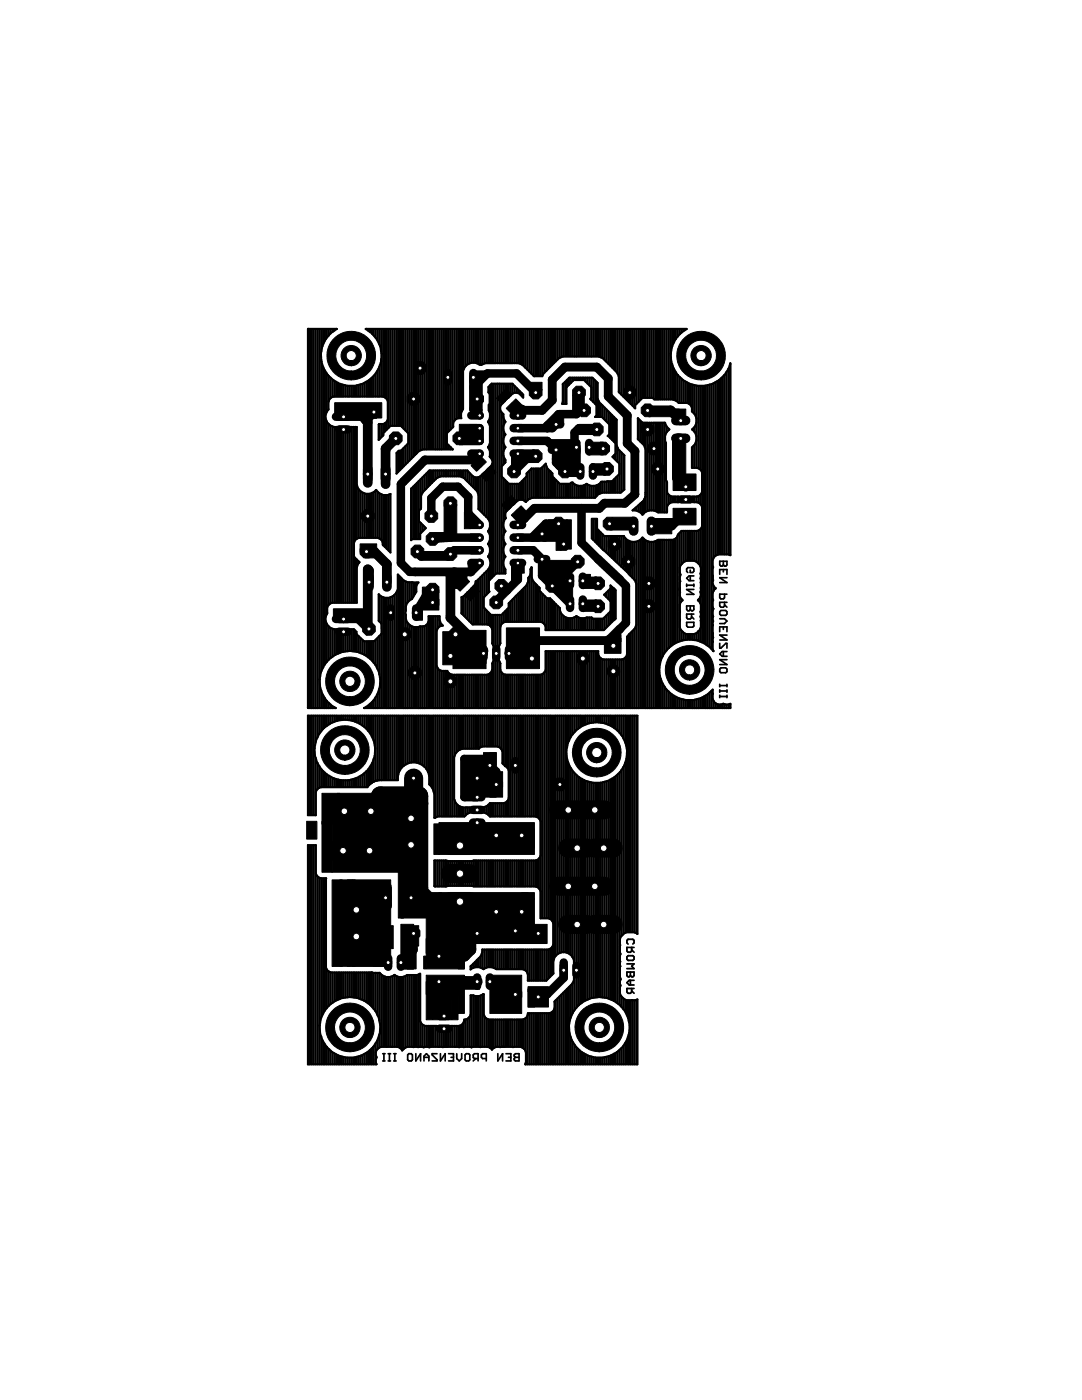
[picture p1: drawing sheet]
<svg xmlns="http://www.w3.org/2000/svg" width="216mm" height="279mm" viewBox="0 0 216 279" stroke-linecap="round" stroke-linejoin="round" font-family="sans-serif">
<g fill="#000" stroke="#000" stroke-width=".2">
<path d="M94.7 75.8h1.5v3.3h-1.5zM94.7 74h2v1.5h-2zM105.9 76.3h2.3v1.5h-2.3zM66.8 80.4h9.4v3h-9.4zM72.1 81.4h1.8v1.3h-1.8zM73.6 82.1h.8v.8h-.8zM91.7 87.7h2.2v1.1h-2.2zM91.7 86.2h2.2v.5h-2.2zM91.7 84.7h3.5v3h-3.5zM95 85.4h1.2v2.6h-1.2zM94 92.9l1.9-1.8 1.1 1.1-1.9 1.9zM95.9 94.9l2-1.8 1.1 1.1-2 1.9z"/>
<path d="M99.1 79.5l1.9-1.9 1.1 1.1-1.9 1.9zM100.1 100.8l1.9-1.9 1.1 1.2-1.9 1.8zM102.1 90.5h1v3.1h-1zM101 81.5l1.9-1.9 1.2 1.2-2 1.8zM102.3 90.5h1v2.8h-1zM103.3 90.5h1.3v1.8h-1.3zM105.1 91.5h1.5v.8h-1.5zM105.4 91.3h1.5v.8h-1.5zM109.7 87.7h4.6v.8h-4.6zM109.9 88h4.4v1h-4.4zM111 83.2h1.5v1.5h-1.5zM111 88.5h3.3v1h-3.3z"/>
<path d="M111 89h3.3v2h-3.3zM112.7 93.1h3.1v2h-3.1zM113.5 90.3h2v2.8h-2zM114.3 78.8h1v3.6h-1zM115 86h3.8v.7h-3.8zM115.3 89.5h.5v4.1h-.5zM115.5 78.3h1v3.1h-1zM116.3 78.6h.2v2.5h-.2zM117.3 89.5h3.1v1.3h-3.1zM118.1 88.2h2.3v.8h-2.3zM118.1 92.6h2.8v1.5h-2.8zM129.5 82.4h5.1v.8h-5.1z"/>
<path d="M134.3 94.6h4.6v3.3h-4.6zM134.3 81.6h1.3v.8h-1.3zM134.8 81.6h2v1.8h-2zM135.3 87h1.5v8.6h-1.5zM71.9 108.5h3.3v1.8h-3.3zM72.9 110.8h2.3v.5h-2.3zM83.8 110.1h5.8v.7h-5.8zM86.8 106.3h2.8v1h-2.8zM88.6 100.2h1.3v6.8h-1.3zM90.4 100.7h.7v6.3h-.7zM90.6 115.9h.8v1h-.8zM90.6 116.9h1.1v.5h-1.1z"/>
<path d="M91.4 114.6h1v1.1h-1zM92.6 114.9l1.1 1.2-1.9 1.9-1.1-1.1zM92.4 114.4h.8v1.3h-.8zM92.7 102.2h1.2v3.3h-1.2zM92.9 103.2h1.3v2.1h-1.3zM93.4 112.6h1v1h-1zM94.6 116.9l1.1 1.1-1.9 2-1.1-1.2zM102.1 112.9h1v3.3h-1zM102 102.8l2-1.9 1.1 1.2-2 1.9zM104.1 112.9h.5v1.5h-.5zM106.1 107.5h1.3v.6h-1.3zM107.7 105h3.3v1.5h-3.3z"/>
<path d="M108.4 115.1h3.1v.3h-3.1zM108.9 111.8h.8v3.3h-.8zM108.9 111.8h5.9v1.6h-5.9zM109.2 114.9h2.8v1.5h-2.8zM109.2 113.1h4v2h-4zM109.4 103.7h3.8v1.1h-3.8zM109.4 104.5h.8v1.3h-.8zM110.4 104.8h2.8v2.7h-2.8zM111 107.3h1v2.5h-1zM111.7 116.4h1.5v2.3h-1.5zM113 103.7h1v5.9h-1zM113.2 116.2h1.1v3.8h-1.1z"/>
<path d="M116.3 115.7h3v1.7h-3zM116.3 114.6h1.5v1.1h-1.5zM121.6 104.8h4.6v1h-4.6zM121.6 103.5h4.8v.5h-4.8zM122.1 103.2h4.3v1h-4.3zM130 103.5h4.8v1h-4.8zM130.2 105h3.8v1.5h-3.8zM134.3 101.5h4.6v3.3h-4.6zM134.6 102.7h3.5v1.8h-3.5zM66.5 121.5h6.6v1.8h-6.6zM83 121h1.3v2.8h-1.3zM84.3 117.2h2.8v4h-2.8z"/>
<path d="M84.3 117.7h3.3v4.1h-3.3zM84.3 119.7h2v1.5h-2zM88.3 126.1h2.6v6.6h-2.6zM90.4 125.8h6.6v6.6h-6.6zM90.4 130.4h6.6v3h-6.6zM101 125.3h6.7v8.1h-6.7zM113 115.1h.7v5.1h-.7zM116.3 121h2.5v1h-2.5zM120.6 127.3h3.3v3.1h-3.3zM122.9 126.6h1v1.5h-1zM92.7 151.5h3.8v7.6h-3.8zM92.7 151.5h2.5v7.6h-2.5z"/>
<path d="M93.9 152.7h2.6v6.4h-2.6zM95.2 154h3.8v5.1h-3.8zM96.5 150.2h2.5v2.5h-2.5zM97.7 154h2.6v5.1h-2.6zM97.7 150.2h1.3v3.8h-1.3zM61.2 163.9h2v3.6h-2zM64.2 163.9h2.1v10.2h-2.1zM64.2 158.3h3.6v6.1h-3.6zM66.3 163.9h3v7.6h-3zM66.3 169.5h16.2v4.6h-16.2zM67.3 158.3h16.2v12.7h-16.2zM80 172h4.6v7.7h-4.6z"/>
<path d="M85.6 178.1h2.5v1.1h-2.5zM86.6 164.4h1v6.1h-1zM87.6 164.2h19v5h-19zM87.6 168h2.5v2.5h-2.5zM92.7 165.4h13.9v5.1h-13.9zM104.1 178.1h2.5v1.3h-2.5zM66.3 175.6h2v17.3h-2zM67.8 175.6h2.5v16.8h-2.5zM67.8 191.8h2v1h-2zM69.3 175.6h1.5v17.3h-1.5zM70.3 175.6h7.7v17.3h-7.7zM77.4 184.7h1.1v4.6h-1.1z"/>
<path d="M79.5 173.6h1v9.6h-1zM80 190.8h2.5v2.6h-2.5zM80 184.5h2.5v8.9h-2.5zM80 178.1h6.1v5.1h-6.1zM81.3 190.8h1.2v1.3h-1.2zM81.3 185.7h1.2v7.7h-1.2zM81.3 188.3h1.2v5.1h-1.2zM81.5 184.7h2v1.1h-2zM82.5 188.3h.5v5.1h-.5zM83 185.8h.5v3h-.5zM84.5 190.8h.5v2.6h-.5zM85 195.9h2.6v2.5h-2.6z"/>
<path d="M85 194.6h7.7v1.3h-7.7zM85 190.8h6.4v1.3h-6.4zM85 192.1h7.7v1.3h-7.7zM85 182.2h1.1v8.1h-1.1zM85 187.3h1.1v4.5h-1.1zM85.6 179.7h6.6v11.1h-6.6zM87.6 178.1h17.8v5.1h-17.8zM87.6 195.9h5.1v1.3h-5.1zM88.9 195.9h3.8v1.3h-3.8zM91.1 182.7h2.6v7.6h-2.6zM91.4 190.8h1.3v2.6h-1.3zM92.2 196.9h3.5v.5h-3.5z"/>
<path d="M93.9 184.5h5.1v2.5h-5.1zM93.9 185.8h6.4v2.5h-6.4zM96.5 181.9h3.8v5.1h-3.8zM97.7 195.9h1.3v1.3h-1.3zM97.7 196.4h1.1v1h-1.1zM99 195.9h1.3v3.8h-1.3zM100.3 184.5h8.9v3.8h-8.9zM102.8 179.4h3.8v5.1h-3.8zM105.4 196.9h4v1h-4zM85 195.9h1.3v7.6h-1.3zM86.3 195.9h2.6v7.6h-2.6zM87.6 197.2h2.5v6.3h-2.5z"/>
<path d="M90.1 197.2h1.3v6.3h-1.3zM91.4 197.2h1.3v5h-1.3zM97.7 194.6h6.4v7.6h-6.4zM105.4 197.2h1.2v3.8h-1.2zM105.4 197.4h4v3.6h-4z"/>
</g>
<g fill="#000" stroke="#000" stroke-width=".2">
<path d="M66.4 67.8a4.8 4.8 0 0 1 8.1 1.2 4.8 4.8 0 0 1-4.4 6.8v-1.8a3.1 3.1 0 0 1-2.6-4.5 3.1 3.1 0 0 1 5.2-.3 3.1 3.1 0 0 1-2.2 4.8h-.4v1.8a4.8 4.8 0 0 1-4.4-2.8 4.8 4.8 0 0 1 .7-5.2z" fill-rule="evenodd"/>
<path d="M68.6 69.6a2.03 2.03 0 0 1 3.3 .6 2.03 2.03 0 0 1-1.8 2.8v-1a1.02 1.02 0 0 1-.9-1.5 1.02 1.02 0 0 1 1.7-.2 1.02 1.02 0 0 1-.6 1.7h-.2v1a2.04 2.04 0 0 1-1.9-1.2 2.04 2.04 0 0 1 .4-2.2z" fill-rule="evenodd"/>
<path d="M136.2 67.8a4.9 4.9 0 0 1 8.1 1.2 4.9 4.9 0 0 1-4.4 6.8v-1.8a3.1 3.1 0 0 1-2.6-4.5 3.1 3.1 0 0 1 5.2-.3 3.1 3.1 0 0 1-2.2 4.8h-.4v1.8a4.9 4.9 0 0 1-4.4-2.8 4.9 4.9 0 0 1 .7-5.2z" fill-rule="evenodd"/>
<path d="M138.4 69.6a2.03 2.03 0 0 1 3.4 .6 2.03 2.03 0 0 1-1.9 2.8v-1a1.02 1.02 0 0 1-.9-1.5 1.02 1.02 0 0 1 1.7-.2 1.02 1.02 0 0 1-.6 1.7h-.2v1a2.04 2.04 0 0 1-1.9-1.2 2.04 2.04 0 0 1 .4-2.2z" fill-rule="evenodd"/>
<path d="M68.3 134.6a2.03 2.03 0 0 1 3.4 .6 2.03 2.03 0 0 1-1.9 2.8v-1a1.02 1.02 0 0 1-.9-1.5 1.02 1.02 0 0 1 1.8-.2 1.02 1.02 0 0 1-.6 1.7h-.3v1a2.04 2.04 0 0 1-1.8-1.2 2.04 2.04 0 0 1 .3-2.2z" fill-rule="evenodd"/>
<path d="M133.9 130.5a4.9 4.9 0 0 1 8.1 1.2 4.9 4.9 0 0 1-4.4 6.9v-1.8a3.1 3.1 0 0 1-2.8-4.4 3.1 3.1 0 0 1 5.2-.5 3.1 3.1 0 0 1-2 4.8l-.4 .1v1.8a4.9 4.9 0 0 1-4.4-2.9 4.9 4.9 0 0 1 .7-5.2z" fill-rule="evenodd"/>
<path d="M136.1 132.3a2.03 2.03 0 0 1 3.4 .6 2.03 2.03 0 0 1-1.9 2.8v-1a1.01 1.01 0 0 1-.9-1.5 1.01 1.01 0 0 1 1.7-.1 1.01 1.01 0 0 1-.6 1.6h-.2v1a2.04 2.04 0 0 1-1.9-1.2 2.04 2.04 0 0 1 .4-2.2z" fill-rule="evenodd"/>
<path d="M65.2 146.5a4.8 4.8 0 0 1 8 1.2 4.8 4.8 0 0 1-4.4 6.8v-1.7a3.1 3.1 0 0 1-2.6-4.6 3.1 3.1 0 0 1 5.2-.2 3.1 3.1 0 0 1-2.1 4.7l-.5 .1v1.7a4.8 4.8 0 0 1-4.4-2.8 4.8 4.8 0 0 1 .8-5.2z" fill-rule="evenodd"/>
<path d="M67.3 148.3a2.03 2.03 0 0 1 3.4 .6 2.03 2.03 0 0 1-1.9 2.8v-1a1.02 1.02 0 0 1-.9-1.5 1.02 1.02 0 0 1 1.7-.1 1.02 1.02 0 0 1-.6 1.6h-.2v1a2.04 2.04 0 0 1-1.9-1.2 2.04 2.04 0 0 1 .4-2.2z" fill-rule="evenodd"/>
<path d="M66.2 132.8a4.9 4.9 0 0 1 8 1.2 4.9 4.9 0 0 1-4.4 6.8v-1.7a3.1 3.1 0 0 1-2.8-4.5 3.1 3.1 0 0 1 5.2-.5 3.1 3.1 0 0 1-1.9 4.9l-.5 .1v1.7a4.9 4.9 0 0 1-4.4-2.8 4.9 4.9 0 0 1 .8-5.2z" fill-rule="evenodd"/>
<path d="M115.4 147a4.9 4.9 0 0 1 8.1 1.2 4.9 4.9 0 0 1-4.4 6.8v-1.7a3.1 3.1 0 0 1-2.7-4.6 3.1 3.1 0 0 1 5.3-.2 3.1 3.1 0 0 1-2.2 4.7l-.4 .1v1.7a4.9 4.9 0 0 1-4.4-2.8 4.9 4.9 0 0 1 .7-5.2z" fill-rule="evenodd"/>
<path d="M117.6 148.8a2.03 2.03 0 0 1 3.3 .6 2.03 2.03 0 0 1-1.8 2.8v-1a1.02 1.02 0 0 1-.9-1.5 1.02 1.02 0 0 1 1.7-.1 1.02 1.02 0 0 1-.6 1.6h-.2v1a2.04 2.04 0 0 1-1.9-1.2 2.04 2.04 0 0 1 .4-2.2z" fill-rule="evenodd"/>
<path d="M66.2 201.9a4.9 4.9 0 0 1 8 1.1 4.9 4.9 0 0 1-4.4 6.9v-1.8a3.1 3.1 0 0 1-2.8-4.4 3.1 3.1 0 0 1 5.2-.5 3.1 3.1 0 0 1-1.9 4.9h-.5v1.8a4.8 4.8 0 0 1-4.4-2.8 4.8 4.8 0 0 1 .8-5.2z" fill-rule="evenodd"/>
<path d="M68.3 203.6a2.03 2.03 0 0 1 3.4 .6 2.03 2.03 0 0 1-1.9 2.9v-1a1.01 1.01 0 0 1-.8-1.5 1.01 1.01 0 0 1 1.7-.2 1.01 1.01 0 0 1-.6 1.6l-.3 .1v1a2.04 2.04 0 0 1-1.8-1.3 2.04 2.04 0 0 1 .3-2.2z" fill-rule="evenodd"/>
<path d="M115.9 201.9a4.9 4.9 0 0 1 8.1 1.1 4.9 4.9 0 0 1-4.4 6.9v-1.8a3.1 3.1 0 0 1-2.9-4.4 3.1 3.1 0 0 1 5.3-.5 3.1 3.1 0 0 1-2 4.9h-.4v1.8a4.9 4.9 0 0 1-4.4-2.8 4.9 4.9 0 0 1 .7-5.2z" fill-rule="evenodd"/>
<path d="M118.1 203.6a2.03 2.03 0 0 1 3.4 .6 2.03 2.03 0 0 1-1.9 2.9v-1a1.01 1.01 0 0 1-.9-1.5 1.01 1.01 0 0 1 1.7-.2 1.01 1.01 0 0 1-.6 1.6l-.2 .1v1a2.04 2.04 0 0 1-1.9-1.3 2.04 2.04 0 0 1 .4-2.2z" fill-rule="evenodd"/>
</g>
<g fill="none" stroke="#000" stroke-width=".34">
<path d="M137 116.6v.5M137 116.8h1.5M137.7 113.8v.5h.5l.3-.3v-.5l-.3-.2h-1l-.2 .2v.5l.2 .3M137.7 114.9v1M138.5 116.6v.5M138.5 114.9h-1l-.5 .5 .5 .5h1M138.5 117.6h-1.5l1.5 1h-1.5M143.6 112h1.5v.7l-.3 .3h-.2l-.3-.3-.2 .3h-.3l-.2-.3zM143.6 114.6v-.9h1.5v.9M144.3 112v.7M144.3 113.7v.4M144.6 118.6v.7l-.3 .2h-.5l-.2-.2v-.7h1.5"/>
<path d="M145.1 115.3h-1.5l1.5 1h-1.5M137 120.9h1.5v.7l-.3 .3h-.2l-.3-.3-.2 .3h-.3l-.2-.3zM137 124.2h1.5v.7l-.3 .3h-1l-.2-.3zM137.7 120.9v.7M138 122.6v.7l-.3 .2h-.5l-.2-.2v-.7h1.5M138 123l.5 .5M143.6 126.1v-1h1.5v1M143.6 128.4v.9h.2l1-.9h.3v.9M143.6 136.6v.5M143.6 137.7v.5M143.6 138.7v.5M143.6 123.5h1l.5 .5-.5 .4h-1"/>
<path d="M143.6 136.8h1.5M143.6 137.9h1.5M143.6 139h1.5M143.8 121.8h1l.3 .3v.5l-.3 .2h-1l-.2-.2v-.5zM143.8 133.3h1l.3 .2v.5l-.3 .3h-1l-.2-.3v-.5zM144.3 125.1v.5M144.3 130v1M144.6 120.2v.7l-.3 .3h-.5l-.2-.3v-.7h1.5M144.6 120.7l.5 .5M145.1 136.6v.5M145.1 137.7v.5M145.1 138.7v.5"/>
<path d="M145.1 126.7h-1.5l1.5 1h-1.5M145.1 130h-1l-.5 .5 .5 .5h1M145.1 131.7h-1.5l1.5 .9h-1.5M76.4 210.3h.4M76.4 211.7h.4M76.6 210.3v1.4M77.4 210.3h.5M77.4 211.7h.5M77.7 210.3v1.4M78.5 210.3h.5M78.5 211.7h.5M78.8 210.3v1.4"/>
<path d="M81.6 210.3h.5l.2 .2v1l-.2 .2h-.5l-.3-.2v-1zM83 210.3v1.4l.9-1.4v1.4M84.6 211h1M84.6 211.7v-.9l.5-.5 .5 .5v.9M87.2 210.3h-1v.2l1 1v.2h-1M87.9 210.3v1.4l.9-1.4v1.4M89.5 210.3h1v1.4h-1M90 211h.5M91.1 210.3v1l.5 .4 .5-.4v-1M93 210.3h.5l.2 .2v1l-.2 .2h-.5l-.2-.2v-1zM94.9 211.3l-.5 .4M95.4 211.3h-.7l-.3-.3v-.5l.3-.2h.7v1.4"/>
<path d="M97 211.3h-.7l-.2-.3v-.5l.2-.2h.7v1.4M99.3 210.3v1.4l1-1.4v1.4M101 210.3h.9v1.4h-.9M101.5 211h.4M102.6 210.5l.2-.2h.8v1.4h-.8l-.2-.2v-.2l.2-.3-.2-.2zM102.8 211h.8"/>
</g>
<path d="M125.1 194h1.4v.7l-.2 .2h-.3l-.2-.2-.2 .2h-.3l-.2-.2zM125.1 192.4h1.4l-.5 .4 .5 .5h-1.4M125.3 188.4l-.2-.2v-.5l.2-.2h1l.2 .2v.5l-.2 .2M125.3 190.7h1l.2 .3v.4l-.2 .3h-1l-.2-.3v-.4zM125.8 194v.7M125.8 195.6v1M126 189.1v.7l-.2 .2h-.5l-.2-.2v-.7h1.4M126 197.3v.7l-.2 .2h-.5l-.2-.2v-.7h1.4M126 189.6l.5 .4M126 197.7l.5 .5M126.5 195.6h-.9l-.5 .5 .5 .5h.9" fill="none" stroke="#000" stroke-width=".36"/>
<g fill="none" stroke="#000" stroke-width=".42">
<path d="M61.8 65.6v75.7M62.2 65.6v75.7M62.6 65.6v75.7M63 65.6v75.7M63.4 65.6v75.7M63.7 65.6v75.7M64 70.6h.1M64 70.6l.1 1.5M64.1 65.6v4.6M64.1 71.8v62.2M64.1 72.1h.1M64.1 72.1l.5 1.5"/>
<path d="M64.3 69.1h.1M64.3 69.1l-.3 1.5M64.5 65.6v3.1M64.5 73.2v60M64.6 73.6h.1M64.6 73.6l.8 1.2M64.8 65.6v2.3M64.8 74v58.5M65 67.7h.1M65 67.7l-.7 1.4M65.2 65.6v1.8M65.2 74.5v7.7"/>
<path d="M65.4 74.8h.1M65.4 74.8l1.1 1.1M65.6 65.6v1.4M65.6 75v5.1M65.9 66.5l1.3-.9h-5.8v75.7h5.6l-.7-.4M65.9 66.5v.1M65.9 66.5l-.9 1.2M66 65.6v.9M66 75.4v4.1M66.3 65.6v.7M66.3 75.7v3.5M66.5 75.9h.1"/>
<path d="M66.5 75.9l1.3 .7M66.7 65.6v.4M66.7 76v3.1M67.1 65.6v.1M67.1 76.2v2.9M67.5 76.4v2.7M67.8 76.6v2.5M67.8 76.6l1.5 .4M68.2 76.7v2.4M68.6 76.8v2.3M69 76.9v2.2M69.3 77h1.5"/>
<path d="M69.3 77v2.1M69.7 77v2.1M70.1 77v2.1M70.5 77v2.1M70.8 77v2.1M71.2 76.9v2.2M71.6 76.8v2.3M71.9 76.7v2.4M72.3 76.6l-1.5 .4M72.3 76.6h.1M72.3 76.6v2.5M72.7 76.4v2.7"/>
<path d="M73 65.6h64M73 65.6v.1M73 65.7h.1M73 65.7l1.2 .8M73.1 65.6v.1M73.1 76.2v2.9M73.4 65.6v.4M73.4 76v3.1M73.6 75.9l-1.3 .7M73.6 75.9h.1M73.8 65.6v.7M73.8 75.7v3.4"/>
<path d="M74.2 65.6v1M74.2 75.4v3.7M74.2 66.5l1 1.2M74.6 65.6v1.4M74.6 75v4.1M74.8 74.8h.1M74.8 74.8l-1.2 1.1M75 65.6v1.8M75 74.5v4.6M75.2 67.7h.1M75.2 67.7l.7 1.4M75.3 65.6v2.4"/>
<path d="M75.3 74v5.1M75.6 73.6h.1M75.6 73.6l-.8 1.2M75.7 65.6v3.2M75.7 73.2v5.9M75.9 69.1h.1M75.9 69.1l.2 1.5M76.1 72.1h.1M76.1 72.1l-.5 1.5M76.1 65.6v4.6M76.1 71.6v7.5M76.1 70.6h.1"/>
<path d="M76.1 70.6v1.5M76.5 65.6v13.6M76.8 65.6v13.7M77.2 65.6v14.1M77.6 65.6v19.7M77.9 65.6v19.4M78.3 65.6v19.4M78.7 65.6v19.4M79.1 65.6v19.4M79.4 65.6v19.4M79.8 65.6v19.4M80.2 65.6v19.6"/>
<path d="M80.6 65.6v20M80.9 65.6v20.3M81.3 65.6v20.7M81.7 65.6v26.3M82.1 65.6v25.9M82.4 65.6v25.6M82.8 65.6v25.2M83.2 65.6v24.8M83.6 65.6v24.5M83.9 65.6v24.3M84.3 65.6v24.1M84.7 65.6v24.1"/>
<path d="M85.1 65.6v24.1M85.4 65.6v24.1M85.8 65.6v24.1M86.2 65.6v24.1M86.6 65.6v24.1M86.9 65.6v24.1M87.3 65.6v24.1M87.7 65.6v24.1M88.1 65.6v24.1M88.4 65.6v24.1M88.8 65.6v24.1M89.2 65.6v24.1"/>
<path d="M89.6 65.6v20.5M89.9 65.6v20.1M90.3 65.6v19.7M90.7 65.6v18.3M91.1 65.6v18M91.4 65.6v17.9M91.8 65.6v17.9M92.2 65.6v16.4M92.5 65.6v8.1M92.9 65.6v7.5M93.3 72.7l-.6 .6-.3 .7v7.6a1.93 1.93 0 0 0-.3 1.9h-.7M93.3 65.6v7.1"/>
<path d="M93.7 65.6v6.9M94 65.6v6.8M94 72.4h.9a1.5 1.5 0 0 0 1.9 .1h6.7l.7 .3 2.4 2.3h1.6l.2-.5 3.1-3.1 .8-.4h7.2l.8 .4 2.8 2.9 .4 .7v3.1l3.2 3.3v-.6l1.5-1.5h2.1l.3 .3h3.6l.8 .3 .4 .4h1.7a1.34 1.34 0 0 1 1 1.7l.5 .6 .4 .8M94 72.4l-.7 .3M94.4 65.6v6.8M94.8 65.6v6.8M95.2 65.6v6.9M95.5 65.6v7.1M95.9 65.6v7.2M96.3 65.6v7.1M96.7 65.6v6.9M97 65.6v6.9"/>
<path d="M97.4 65.6v6.9M97.8 65.6v6.9M97.8 76.9v14.3M98.2 65.6v6.9M98.2 76.6v15.1M98.5 65.6v6.9M98.5 76.6v38.3M98.9 65.6v6.9M98.9 76.6v37.9M99.3 65.6v6.9M99.3 76.6v37.8M99.7 65.6v6.9"/>
<path d="M99.7 76.6v37.8M100 65.6v6.9M100 76.6v4.1M100.4 65.6v6.9M100.4 76.6v3.8M100.8 65.6v6.9M100.8 76.6v3.4M100.8 79.9a1.87 1.87 0 0 0-1 1.8l.2 .5 .4 .5M101.2 65.6v6.9M101.2 76.6v3M101.5 65.6v6.9M101.5 76.6v2.7"/>
<path d="M101.9 65.6v6.9M101.9 76.6v2.3M102.3 78.5l.9-.1 .5 .2 .7 .8v-.6l-2.2-2.2h-4.1l-.6 .6v1.1l.2 .3v2l-.2 .2v1.1l.3 .6M102.3 78.5l-1.5 1.4M102.3 65.6v6.9M102.3 76.6v1.9M102.7 65.6v6.9M102.7 77v1.4M103 65.6v6.9M103 77.4v1M103.4 65.6v6.9M103.4 77.8v.7"/>
<path d="M103.8 65.6v7M103.8 78.1v.6M104.2 65.6v7.1M104.2 78.5v.6M104.5 65.6v7.5M104.9 65.6v7.8M105.3 65.6v8.2M105.7 65.6v8.6M106 65.6v9M106.4 65.6v9.3M106.8 65.6v9.5M107.1 65.6v9.5"/>
<path d="M107.5 65.6v9.5M107.9 65.6v9.5M108.3 65.6v9.3M108.6 65.6v8.8M109 65.6v8.4M109.4 65.6v8M109.8 65.6v7.6M110.2 65.6v7.3M110.5 65.6v6.9M110.9 65.6v6.5M111.3 65.6v6.1M111.7 65.6v5.8"/>
<path d="M112 65.6v5.7M112.4 65.6v5.5M112.4 76.6v4M112.8 65.6v5.5M112.8 76.2v4.4M113.1 65.6v5.5M113.1 75.8v1.4M113.5 65.6v5.5M113.5 75.5v1.3M113.9 65.6v5.5M113.9 75.4v1.1M114.3 65.6v5.5"/>
<path d="M114.3 75.4v.7M114.6 65.6v5.5M114.6 75.4v.4M115 65.6v5.5M115 75.4v.4M115.4 65.6v5.5M115.4 75.4v.4M115.8 65.6v5.5M115.8 75.4v.4M116.1 65.6v5.5M116.1 75.4v.4M116.5 65.6v5.5"/>
<path d="M116.5 75.4v.4M116.5 75.8h-2l-1.5 1.5v3.3h-.8l.1-.3v-3.6l1.3-1.3h4.6l1.1 1v3.1l.3 .8 3.5 3.5v5.1l.3 .8 1.2 1.2v6.8l-.7 .6h-3.7l-.8 .3-.7 .7h-12.5l-.7 .4-.6 .5M116.5 75.8l1.5 1.5M116.9 65.6v5.5M116.9 75.4v.8M117.3 65.6v5.5M117.3 75.4v1.2M117.6 65.6v5.5M117.6 75.4v1.5M118 65.6v5.5M118 75.4v4.4M118 79.4l-.2 .2 1.2 1.3v2l-.3 .3h1.4l1.5 1.5v2l-.3 .3h.1"/>
<path d="M118.4 65.6v5.5M118.4 75.5v4.7M118.8 65.6v5.5M118.8 75.9v4.7M119.1 65.6v5.5M119.1 76.3v6.9M119.5 65.6v5.6M119.9 65.6v5.7M120.2 65.6v5.9M120.6 65.6v6.2M121 65.6v6.6M121.4 65.6v7"/>
<path d="M121.8 65.6v7.4M122.1 65.6v7.7M122.5 65.6v8.1M122.9 65.6v8.5M123.3 65.6v9M123.6 65.6v12.8M124 65.6v13.2M124.4 65.6v13.5M124.8 65.6v13.9M125.1 65.6v14.3M125.5 65.6v14.7M125.9 65.6v15"/>
<path d="M126.3 65.6v15.4M126.6 65.6v15.8M127 65.6v15M127.4 65.6v14.6M127.7 65.6v14.3M128.1 65.6v13.9M128.5 65.6v13.8M128.9 65.6v13.8M129.2 65.6v13.8M129.6 65.6v13.8M130 65.6v13.8M130.4 65.6v13.9"/>
<path d="M130.7 65.6v14.1M131.1 65.6v14.1M131.5 65.6v14.1M131.9 65.6v14.1M132.2 65.6v14.1M132.6 65.6v14.1M133 65.6v14.1M133.4 65.6v14.1M133.7 65.6v14.1M133.8 70.6h.1M133.8 70.6l.1 1.5M133.9 72.1h.1"/>
<path d="M133.9 72.1l.5 1.5M134.1 69.1h.1M134.1 69.1l-.3 1.5M134.1 65.6v3.5M134.1 72.7v7M134.4 73.6h.1M134.4 73.6l.8 1.2M134.5 65.6v2.7M134.5 73.7v6.1M134.8 67.7h.1M134.8 67.7l-.7 1.4M134.9 65.6v2"/>
<path d="M134.9 74.3v5.7M135.2 74.8h.1M135.2 74.8a6.1 6.1 0 0 0 8.3 1.1M135.2 74.8v5.4M135.2 65.6v1.5M135.6 65.6v1.1M135.6 75.2v5.2M135.7 66.5v.1M135.7 66.5h.1M135.7 66.5l-.9 1.2M136 65.6v.8M136 75.6v4.8"/>
<path d="M136.4 65.6v.5M136.4 75.9v4.5M136.7 65.6v.2M136.7 76.1v4.3M137 65.7h.1M137 65.7l-1.3 .8M137 65.6v.1M137.1 76.3v4.1M137.5 76.5v4.1M137.9 76.7v4.2M138.2 76.8v5.5M138.6 76.9v5.7"/>
<path d="M139 77v16.4M139.4 77v16.5M139.7 77v16.7M140.1 77v51.2M140.5 77v51.4M140.8 76.9v51.7M141.2 76.9v52M141.6 76.8v52.3M142 76.7v52.8M142.3 76.5v34.9M142.7 76.3v34.7M143.1 76.1v34.6"/>
<path d="M143.5 75.9v34.7M143.8 75.5v35.1M144.2 75.2v35.4M144.6 74.8h.1M144.6 74.8l-1.1 1.1M144.6 74.8v35.8M145 74.2v36.4M145.4 73.6v37M145.4 73.6h.1M145.4 73.6l-.8 1.2M145.4 73.6l.3-1.1v38.3l-.4-.2h-2l-.5 .2-.4 .4-.2 .5 .1 4.1a1.29 1.29 0 0 0 .5 1.6l-.4 .4-.2 .5v2.9l.1 .3M65.2 84.1v38.5"/>
<path d="M65.6 84.6v36.1M66 84.9v35.5M66.3 85.1v35.2M66.7 85.2v35.1M67.1 85.2v35.1M67.5 85.2v35.1M67.8 85.2v35.1M68.2 85.2v35.1M68.6 85.2v35.1M69 85.2v35.1M69.3 85.2v35.1M69.7 85.2v35.1"/>
<path d="M70.1 85.2v35.1M70.5 85.2v35.1M70.8 85.2v22.7M71.2 96.8a2.21 2.21 0 0 0 2.6 1.8M71.6 97.7v9.7M71.9 98v9.3M72.3 98.3v9M72.7 98.4v8.9M73.1 98.6v8.7M73.4 98.6v8.7M73.8 98.6v8.7M74.2 98.4v8.9"/>
<path d="M74.6 98.2v9.1M75 97.9v9.4M75.3 98.1v9.2M75.6 84.7v3.1l.1-.1M75.6 84.7h.1M75.7 98.5l.8 .3h.9l.5-.2v11.7l-1.5-1.6a1.18 1.18 0 0 0-1-1.4h-3.8M75.7 84.6v3.1M75.7 98.5v9M75.7 84.6a1.31 1.31 0 0 0 1.7-.9v-3.6l-.2-.4-.8-.6h-9.9l-.4 .2-.5 .8v1.6a2.07 2.07 0 0 0 1 3.5h4.6v22.3M75.7 84.6l-.1 .1M75.7 98.5l-.6-.7-.5 .4-.8 .4M76.1 84.6v2.7"/>
<path d="M76.1 98.6v9.1M76.5 84.6v2.3M76.5 98.8v10M76.5 86.9l-.8 .8M76.8 84.5v1.6M76.8 98.8v10.4M77.2 84.1v1.6M77.2 98.8v10.7M77.6 98.7v11.2M77.9 85h2.1l1.4 1.4v2.1l-1.4 1.5h-.4l-.5 .4v4.1l3.9-3.9M77.9 85l-1.4 1.4M79.4 90.1v4.1"/>
<path d="M79.8 90v3.8M80.2 89.8v3.6M80.6 89.4v3.6M80.9 89v3.7M81.3 88.6v3.7M82.4 97.1v10.5M82.8 96.8v10.8M83 90.6h.1M83.2 96.4v11.2M83.6 96v11.6M83.9 95.7v5.9M84.3 95.3v3"/>
<path d="M84.7 94.9v3M85.1 94.5v3M85.4 94.1v3M85.8 93.9v2.9M86.2 93.9v2.5M86.6 93.9v2.1M86.9 93.9v1.8M87.3 93.9v1.4M87.7 93.9v1.3M88.1 93.9v1.2M88.4 93.9v1.2M88.8 93.9v1.2"/>
<path d="M89.2 93.9v1.2M89.2 88.5l1.1 1.2h-5.9l-.8 .3-.6 .6M89.6 88.9v.8M89.6 93.9v1.2M89.9 89.3v.4M89.9 93.9v1.2M90.3 89.6v.1M90.3 93.9v1.2M90.7 93.9v1.2M91.1 93.9v1.2M91.4 93.9v1.2M91.4 83.5a1.35 1.35 0 0 0-1 1.7l-1.2 1.2"/>
<path d="M91.8 93.9v1.2M92.2 93.9v1.3M92.5 93.9v1.5M92.9 93.9v1.8M93.3 94v2.1M93.7 94.3v2.2M94 94.7v2.2M94.4 95.1v2.1M94.8 95.3v2.3M94.8 95.3l-.4-.2-1.2-1.2h-7.5l-3.6 3.6-.1 10.3 .3-.2h1.5v-1.1l1.2-1.1-1.4-1.4v-2.1l.4-.4v-2.5l.3-.7 2.9-2.9 .7-.3h3.9l.8 .3 2.6 2.6 .3 .7v2.9l2 2 .3 .7M95.2 95.3v2.7M95.5 95.2v6.5"/>
<path d="M95.9 95v7M96.3 94.6v7.8M96.7 94.3v8.5M97 93.9v9.3M97.4 84.1v.1M97.4 89.2v.1M97.4 93.5v10M97.8 90.9l-.1 .2a1.27 1.27 0 0 1 .4 1.8l-1.4 1.4a2.04 2.04 0 0 1-1.9 1M97.8 88.4l-.4 .9 .4 .8M97.8 83.3l-.4 .9 .4 .8M97.8 93.2v18.7M98.2 92.7v22.6"/>
<path d="M100 82.2v32.2M100.4 82.6v10.1M100.4 95.4v19M100.4 83.3l.5 .9-.5 .8M100.4 85.9l.5 .8-.5 .9M100.4 88.4l.5 .9-.5 .8M100.4 90.9l.4 .9M100.8 84.1v.1M100.8 86.6v.2M100.8 89.2v.1M100.8 91.7v.7M100.8 95.8v7.7"/>
<path d="M100.8 92.3l-.7 .7v2.1l1.4 1.5M101.2 96.2v5.7M101.5 96.6v5M101.9 96.6v4.6M102.3 96.6v4.2M102.7 96.6v3.9M103 96.6v3.5M103.4 96.6v3.2M103.8 99.7h.4l.7 .5M103.8 99.7l-.5 .2-.9 .8-1.4 1.4-.2 .4M103.8 96.4v3.3M104.2 96v3.7"/>
<path d="M104.5 95.7v4.2M104.9 95.3v4.9M105.3 94.3v5.5M105.7 93.9v5.7M106 93.5v5.9M106.4 93.5v5.8M106.8 93.5v5.8M107.1 93.5v5.8M107.5 93.5v5.8M107.9 93.5v5.8M108.3 93.2v6.1M108.6 92.8v6.5"/>
<path d="M109 93v6.3M109.4 93.7v5.6M109.8 94v5.3M109.8 94.1a1.98 1.98 0 0 1-.9-1.6l-1 1h-1.9l-.9 1v.6l-1.5 1.5h-2.1M109.8 94.1l.4 .4v.6l1.5 1.5h2l.3-.3h.3M109.8 94.1h.1M110.2 94.4v4.9M110.5 95.4v3.9M110.9 95.8v3.5M111.3 96.1v3.2M111.7 96.5v2.8M112 96.6v2.7"/>
<path d="M112.4 96.6v2.7M112.8 96.6v2.7M113.1 96.6v2.7M113.5 96.6v2.7M113.9 96.4v2.9M114.3 96.3v3M114.3 96.3l.3 .4M114.6 96.7l.8 .3M114.6 96.7v2.6M115 96.8v2.5M115.4 97v2.3M115.8 97v2.3"/>
<path d="M116.1 97v2.3M116.5 96.8v2.5M116.9 96.7v2.6M117.3 96.7v2.6M117.6 96.9v2.4M118 97v2.3M118.4 97v2.3M118.8 83.2h.1M118.8 97v2.3M119.1 96.8v2.1M119.5 80.1v3.1M119.5 96.6v2"/>
<path d="M119.9 80.6v2.6M119.9 96.3v2.1M120.2 81v2.4M120.2 96.1v2.2M120.6 81.3v2.4M120.6 96.1v2.2M121 81.7v2.4M121 96.1v2.2M121 96.1h-1a2.05 2.05 0 0 1-2.9 .5l-.9 .4h-.8M121.4 87l1.4 1.5v2l-.6 .7 1.4 1.3M121.4 82.1v2.4M121.4 86.9v.1"/>
<path d="M121.4 96.1v2.2M121.8 82.5v4.9M121.8 96.1v2.2M122.1 82.8v5M122.1 96.1v2.2M122.1 96.1h-1.1M122.5 83.2v5M122.5 90.9v.5M122.5 95.7v2.6M122.9 83.6v8.2M122.9 95.3v3M123.3 89.4v2.8"/>
<path d="M123.3 95v3.3M123.6 94.6l-1.5 1.5M123.6 89.9v8.4M124 90.3v7.9M124.4 90.7v7.2M127.4 83.5v4.2M127.7 83.9v4.2M128.1 84.3v4.2M128.5 99.8l-2.3 2.1M128.5 84.4v4.5M128.5 99.8v2.6M128.9 84.4v17.7"/>
<path d="M129.2 84.4v17.6M129.6 84.4v17.5M130 84.4v17.5M130.4 84.4v17.5M130.7 84.4v17.6M131.1 84.4v17.7M131.5 84.4v17.9M131.9 84.4v17.9M132.2 84.4v17.9M132.6 84.4v17.9M133 85.1v1.2M133 96v6.3"/>
<path d="M133.4 85.5v.4M133.4 98.7v2M133.7 99v1.4M134.1 99.1l-.8-.5-.2-.5v-1.8l-.2-.5v-7.4a2.11 2.11 0 0 1 .7-2.7l-.6-.5-.3-.8h-4.5l-.9-.9v4.1l1.2 1.2 .3 .8v9.5l-.3 .7M134.1 99.1v1.1M134.5 99.1v1.1M134.9 99.1v1.1M135.2 99.1v1.1M135.6 99.2v.9M136 99.2v.9M136.4 99.3v.8M136.7 99.3v.8"/>
<path d="M137.1 99.3v.8M137.5 99.2v.9M137.9 99.2v.9M138.2 85.6v.2M138.2 89.1v4.3M138.2 99.1v1.1M138.6 85.2v1M138.6 88.8v4.6M138.6 99.1v1.1M139 87.9l-.4 .8-.5 .6v4.1h1l.5 .2 .5 .7M139 99.1v1.1M139 84.3l-.4 .9-.5 .5 .5 .5 .4 .8"/>
<path d="M139.4 99v1.3M139.7 98.8v1.8M140.1 98.1l-.2 .5-.8 .5-1.8 .2-3.2-.2M70.8 111.3v9M70.8 107.9l-.2 .4v2.8l1.1 1.1-.5 1M71.2 111.7v8.6h-4.9l-.8 .5-.2 .5v1.1a2.08 2.08 0 0 0 1.3 3.2h4l.5 .5 .1 .5 1.4 1.4h2.1l1.4-1.5v-2.1M71.6 112.1v.3M71.6 107.3l-.8 .6M75.7 118.7v5.3M76.1 119v5.4M76.5 119.2v22.1M76.8 119.3v22"/>
<path d="M77.2 119.3v22M77.6 119.3v22M77.9 119.2v22.1M78.3 119v22.3M78.7 118.7v22.6M79.1 118.3v23M79.4 114.7v26.6M79.8 115.1v26.2M80.2 115.5v25.8M80.6 115.9v25.4M80.9 116v6M81.3 116.2v4"/>
<path d="M81.7 116.2v3.6M82.1 116.2v3.4M82.4 116.2v2.9M82.8 116.2v2.3M83.2 116.2v.5M83.9 104.4v2M84.3 104.7v1.3M84.7 105.1v.6M92.2 119.1v3.4M92.5 119v3.9M92.9 118.6v4.6M93.3 118.2l-.8 .8-.4 .2v3.2l2.2 2.2h2.9l.5 .2 .5 .8v2.8l.1 .3"/>
<path d="M93.3 118.2v5.4M93.7 117.9v6.1M94 117.5v6.9M94.4 117.1v7.5M94.8 116.6v8M95.2 115.9v8.7M95.5 115.5v9.1M95.9 115.1v9.5M96.3 114.8v9.8M96.7 114.4v4.7M97 114v4.7M97.4 106v.1"/>
<path d="M97.4 108.5v.1M97.4 111v.1M97.4 113.6v4.7M97.8 110.2l-.4 .9a2.04 2.04 0 0 1 .1 2.5l-2.6 2.4a1.91 1.91 0 0 1-1 1.6l-.6 .6M97.8 107.7l-.4 .9 .4 .8M97.8 105.2l-.4 .8 .4 .9M97.8 112.9v2.8M100.4 105.2l.5 .8-.5 .9M100.4 107.7l.5 .9-.5 .8M100.4 110.2l.5 .9-.5 .9M100.4 112.8l.4 .8M100.8 113.6v.8h-1.8l-1.4 1.5v2.1l.1 .1-1.2 1.1v2.1l1.5 1.4h2.1l1.4-1.4"/>
<path d="M100.8 105.9v.2M100.8 108.5v.1M100.8 111v.2M100.8 103l.1 .4-.5 .9M101.9 120v4.1M102.3 119.6v4.5M102.7 119.3v4.8M103 118.9v5.2M103.4 118.5v5.6M103.8 118.1v6M104.2 117.8v6.3M104.5 117.4v6.7"/>
<path d="M104.9 117v7.1M105.3 116.4v7.7M105.7 115v9.1M106 113.3v10.8M106.4 116v8.1M106.8 116.4v7.7M107.1 116.8v7.3M107.5 117.2v6.9M107.9 118.2v5.9M108.3 118.5v5.7M108.6 118.9v5.7M109 119.3v6.5"/>
<path d="M109.4 119.4v6.4M109.8 119.4h-.6l-1.5-1.4v-.7l-1.3-1.2-.3-.8-.1-2.1-.1 .3a1.99 1.99 0 0 1-.5 1.8v.8l-.3 .7-3.6 3.6v3.7M109.8 119.4v6.4M109.8 119.4l1.9 1.9 .3 1.2M110.2 119.8v6M118.4 103.5v4.2M118.8 103.5v4.6M119.1 108.5v-5h-1v3.9l7.3 7 1.3 1.4 .3 .7v8.2l-.3 .8-1.6 1.6M119.5 105.9v3M119.9 106.3v2.9M120.2 106.7v2.9M120.6 107v2.9"/>
<path d="M120.6 118.6v.2M121 107v3.3M121 118.3v.8M121.4 107v3.6M121.4 117.9v1.6M121.8 107v4M121.8 117.5v2.4M122.1 107v4.3M122.1 117.1v7M122.5 117.5l-.7-.7v.7l-1.2 1.2 1.2 1.3v2l-1.4 1.5h-2.1l-.3-.3M122.5 107v4.7M122.5 117.5v6.3"/>
<path d="M122.5 117.5l.4 .3v5.6l-2.4 2.4h-11.6a1.29 1.29 0 0 0-1-1.7M122.9 107v5.1M123.3 107v5.4M123.6 107v5.8M124 107v6.1M124.4 107v6.5M124.8 107.4v6.4M125.1 107.7v6.5M125.5 107.9v6.7M125.9 108.1v6.9M126.3 101.8v.1M126.3 108.1v7.3"/>
<path d="M126.6 101.5v.4M126.6 108.1v7.6M127 101.2v.7M127 108.1v33.2M127.4 100.9v1.2M127.4 107.9v33.4M127.7 100.5v1.8M127.7 107.7v33.6M128.1 100.2v2.4M128.1 107.4v33.9M128.5 107.5v33.8M128.9 107.9v33.4"/>
<path d="M129.2 108v33.3M129.6 108.1v33.2M130 108.1v33.2M130.4 108.1v33.2M130.7 108v33.3M131.1 107.9v33.4M131.5 107.7v33.6M131.9 107.7v24M132.2 107.7v23.3M132.6 107.7v22.6M133 107.7v22.1M133.4 107.7v21.7"/>
<path d="M133.7 107.7v21.4M134.1 100.2h5l.8 .6 .2 .4M134.1 100.2l-.8 .6-.2 .4v1.1h-1.8a2.17 2.17 0 0 0-3.1 .4l-.5-.5-.8-.3h-.7M134.1 107.7v21.1M134.5 107.7v20.8M134.9 107.4v20.9M135.2 106.8v21.3M135.6 106.3v11.3M135.6 117.7v10.3M135.6 113.3a2.16 2.16 0 0 1 1.4-1.4h1.5a1.89 1.89 0 0 1 1.3 2.6v4.4l-.2 .5-.3 .4 .3 .3 .2 .5v4.6l-.2 .5-.6 .6M135.6 114.3l.2 .4-.2 .4M135.6 115.7l.1 .3-.1 .3"/>
<path d="M135.6 117.5v.3M135.6 117.9v.4M135.6 118.9l.6 .9-.4 .3-.2 .5M136 106v6.6M136 119.5v.5M136.4 106v6.2M136.7 106v6M137.1 106v5.9M137.5 106v5.9M137.9 106v5.9M138.2 106v5.9M138.6 106v6"/>
<path d="M139 106v6.1M139.4 105.9v6.6M139.4 119.7v.2M139.7 105.6v7.4M139.7 119.2v1.2M139.8 117.3v.1M139.8 117.3h.1M140.1 105l-.2 .4-.8 .6h-3.1a1.81 1.81 0 0 0-.9 1.2l-.8 .5h-3a2.17 2.17 0 0 1-3.1-.4 2.16 2.16 0 0 1-3.7-.3h-3.9l-1.5-1.5M142.3 116.8v1.2M142.7 117.3v.2M63.8 135.6h.1M63.8 135.6l.1 1.5"/>
<path d="M63.9 137.1h.1M63.9 137.1l.4 1.5M64.1 134.1h.1M64.1 134.1l-.3 1.5M64.1 137.8v3.5M64.3 138.6h.1M64.3 138.6l.9 1.2M64.5 138.8v2.5M64.7 132.7h.1M64.7 132.7l-.6 1.4M64.8 139.4v1.9M65.2 139.8h.1"/>
<path d="M65.2 139.8l1.1 1.1M65.2 124.5v7.6M65.2 139.9v1.4M65.6 125v6.6M65.7 131.6h.1M65.7 131.6l-1 1.1M66 125.3v6M66.3 125.5v5.6M66.7 125.6v5.2M66.9 130.7h.1M66.9 130.7l-1.2 .9M67.1 125.6v5"/>
<path d="M67.5 125.6v4.8M67.8 125.6v4.7M68.2 125.6v4.5M68.3 130.1h.1M68.3 130.1l1.5-.2 1.5 .2M68.3 130.1l-1.4 .6M68.6 125.6v4.5M69 125.6v4.4M69.3 125.6v4.4M69.7 125.6v4.3M70.1 125.6v4.3M70.5 125.6v4.4"/>
<path d="M70.8 125.8v4.2M71.2 126.6v3.5M71.3 130.1h.1M71.3 130.1l1.4 .6 1.3 .9M71.6 127v3.2M71.9 127.3v3M72.3 127.7v2.8M72.7 128v2.7M73.1 128v2.9M73.4 128v3.2M73.8 128v3.4M74 131.6h.1"/>
<path d="M74 131.6l1 1.1M74.2 128v3.8M74.5 139.8l-1.1 1.1M74.5 139.8h.1M74.6 128v4.3M74.6 139.7v1.6M75 127.7v5M75 139.1v2.2M75 132.7l.6 1.4M75 132.7h.1M75.3 138.6l-.8 1.2M75.3 138.6h.1"/>
<path d="M75.3 127.3v6.2M75.3 138.6v2.7M75.6 134.1l.3 1.5M75.6 134.1h.1M75.7 126.9v7.7M75.7 137.4v3.9M75.8 137.1l-.5 1.5M75.8 137.1h.1M75.9 135.6l-.1 1.5M75.9 135.6h.1M76.1 126.5v14.8M80.9 122.6v18.7"/>
<path d="M81 123.5a2.08 2.08 0 0 0 2.8 1.5 1.35 1.35 0 0 0 1.7-1v-1h2.2v2M81 121l.3-.7 .6-.6 .3-.2 .9-1.4v-1.2l.4-.7h-2.2l-.7-.3-1.2-1.2v2.9a2.19 2.19 0 0 1-1.6 1.7 2.19 2.19 0 0 1-2.2-.7v5.3l.5 .5M81 121.8v.9M81.3 124.3v17M81.7 124.7v16.6M82.1 124.9v16.4M82.4 125.1v16.2M82.8 125.2v16.1M83.2 125.2v16.1M83.6 125.1v16.2M83.9 125v16.3M84.3 125v16.3"/>
<path d="M84.7 124.9v16.4M85.1 124.8v16.5M85.4 124.2v17.1M85.8 123v18.3M86.2 123v18.3M86.6 123v18.3M86.9 123v18.3M87.3 123v2.4M87.3 133.3v8M87.7 133.7v7.6M87.7 125l-.6 .8v7.1l.6 .8M87.7 123.7l.3 .8 .4 .4-.7 .1"/>
<path d="M88.1 124.5v.4M88.1 133.9v7.4M88.4 133.9v7.4M88.8 133.9v7.4M89.2 133.9v7.4M89.6 134.3v7M89.9 134.6v6.7M90.3 134.7v6.6M90.7 134.7v6.6M91.1 134.7v6.6M91.4 134.7v6.6M91.8 134.7v6.6"/>
<path d="M92.2 134.7v6.6M92.5 134.7v6.6M92.9 134.7v6.6M93.3 134.7v6.6M93.7 134.7v6.6M94 134.7v6.6M94.4 134.7v6.6M94.8 134.7v6.6M95.2 134.7v6.6M95.5 134.7v6.6M95.9 134.7v6.6M96.3 134.7v6.6"/>
<path d="M96.7 121.4v3.2M96.7 134.7v6.6M97 121.8v2.8M97 134.7v6.6M97.4 122.2v2.5M97.4 134.6v6.7M97.8 122.5v2.4M97.8 134.4v6.9M98.2 122.7v2.8M98.2 133.8v7.5M98.3 128.7a3 3 0 0 1 .2 2.2v10.4M98.3 128.7h.1"/>
<path d="M98.5 122.7v6.4M98.5 131.6l-.3 .8v1.3l-.2 .4-.8 .6h-7.1l-.4-.2-.4-.6h-1.2l-.4-.2M98.9 122.7v18.6M99.3 122.7v18.6M99.7 122.7v6.1M99.7 132v9.3M100 124.6l-.2 .5v3.3a2.28 2.28 0 0 0-.3 1.6v1.6l.3 .8v1.3l.2 .4M100 134.1l.8 .6M100 122.7v1.9M100 134.2v7.1M100.4 122.4v1.8M100.4 134.5v6.8"/>
<path d="M100.8 122v2.1M100.8 134.6v6.7M100.8 134.7h7.1M100.8 124.1h7.1M100.8 124.1l-.4 .2-.4 .3M101.2 121.6v2.5M101.2 134.7v6.6M101.5 134.7v6.6M101.9 134.7v6.6M102.3 134.7v6.6M102.7 134.7v6.6M103 134.7v6.6"/>
<path d="M103.4 134.7v6.6M103.8 134.7v6.6M104.2 134.7v6.6M104.5 134.7v6.6M104.9 134.7v6.6M105.3 134.7v6.6M105.7 134.7v6.6M106 134.7v6.6M106.4 134.7v6.6M106.8 134.7v6.6M107.1 134.7v6.6M107.5 134.7v6.6"/>
<path d="M107.9 134.7v6.6M108.3 134.5v6.8M108.6 134.2v7.1M109 130v11.3M109.4 130v11.3M109.8 130v11.3M110.2 130v11.3M110.5 120.2v5.6M110.5 130v11.3M110.9 120.5v5.3M110.9 130v11.3M111.3 120.9v4.9"/>
<path d="M111.3 130v11.3M111.7 121.3v4.5M111.7 130v11.3M112 122.5a2.07 2.07 0 0 0 3 .5M112 122.5v3.3M112 130v11.3M112.4 122.9v2.9M112.4 130v11.3M112.8 123.1v2.7M112.8 130v11.3M113.1 123.3v2.5M113.1 130v11.3"/>
<path d="M113.5 123.4v2.4M113.5 130v11.3M113.9 123.4v2.4M113.9 130v11.3M114.3 123.3v2.5M114.3 130v11.3M114.6 123.2v2.6M114.6 130v11.3M115 123v2.8M115 130v11.3M115 123a1.85 1.85 0 0 0 2.1 .2h.9M115.4 123.2v2.6"/>
<path d="M115.4 130v11.3M115.8 123.3v2.5M115.8 130v11.3M116.1 123.4v2.4M116.1 130v11.3M116.5 123.4v2.4M116.5 130v11.3M116.9 123.3v2.5M116.9 130v11.3M117.3 123.2v2.6M117.3 130v11.3M117.6 123.2v2.6"/>
<path d="M117.6 130v11.3M118 123.2v2.6M118 130v11.3M118.4 123.5v2.3M118.4 130v11.3M118.8 123.5v2.3M118.8 130v11.3M119.1 123.5v2.3M119.1 130v11.3M119.5 123.5v2.3M119.5 130.9v10.4M119.9 123.5v2.3"/>
<path d="M119.9 131.4v9.9M120.2 123.5v2.3M120.2 131.6v9.7M120.6 123.2v2.4M120.6 131.6v9.7M121 122.8v2.4M121 131.6v9.7M121.4 122.5v2.3M121.4 131.6v9.7M121.8 122.1v2.4M121.8 131.6v9.7M122.1 131.6v9.7"/>
<path d="M122.5 131.6v9.7M122.9 131.6v9.7M123.3 131.6v9.7M123.6 131.6v9.7M124 131.6v9.7M124.4 131.5v9.8M124.8 131.3v10M125.1 130.6l-.2 .5-.8 .5h-3.7a1.33 1.33 0 0 1-1-1.6h-10.5v3.7l-.2 .4-.8 .6M125.1 127.1v14.2M125.5 126.6v14.7M125.9 126.2v15.1M126.3 125.9v15.4"/>
<path d="M126.6 125.5v15.8M131.6 133.3h.1M131.6 133.3v1.5M131.6 134.8h.1M131.6 134.8l.5 1.5M131.8 131.8h.1M131.8 131.8l-.2 1.5M131.9 135.5v5.8M132.1 136.3h.1M132.1 136.3l.8 1.3M132.2 136.5v4.8M132.5 130.4h.1"/>
<path d="M132.5 130.4l-.7 1.4M132.6 137.1v4.2M132.9 137.6h.1M132.9 137.6l1.1 1M133 137.6v3.7M133.4 138v3.3M133.5 129.3h.1M133.5 129.3l-1 1.1M133.7 138.3v3M134 138.6h.1M134 138.6l1.4 .7M134.1 138.6v2.7"/>
<path d="M134.5 138.9v2.4M134.7 128.4h.1M134.7 128.4l-1.2 .9M134.9 139.1v2.2M135.2 139.3v2M135.4 139.3v.1M135.4 139.3l1.4 .4h1.6l1.4-.4M135.6 139.4v1.9M135.6 121.9v.4M135.6 123.6v.3M135.6 125.2a2.32 2.32 0 0 0 1.4 1.4h1.5l.5-.3M136 125.9v1.9"/>
<path d="M136 139.5v1.8M136.1 127.8h.1M136.1 127.8l-1.4 .6M136.4 126.2v1.6M136.4 139.6v1.7M136.7 126.4v1.3M136.7 139.7v1.6M137.1 126.6v1.1M137.1 139.7v1.6M137.5 126.6v1M137.5 139.7v1.6M137.6 127.6l1.5 .2 1.4 .6 1.3 .9"/>
<path d="M137.6 127.6h.1M137.6 127.6l-1.5 .2M137.9 126.6v1.1M137.9 139.7v1.6M138.2 126.6v1.1M138.2 139.7v1.6M138.6 126.5v1.2M138.6 139.7v1.6M139 126.3v1.5M139 139.6v1.7M139.4 126v1.9M139.4 139.5v1.8"/>
<path d="M139.7 125.5v2.6M139.7 139.4v1.9M139.8 139.3v.1M140.1 139.2v2.1M140.5 139v2.3M140.8 138.8v2.5M141.2 138.6l1-1v1.9a1.44 1.44 0 0 0 1.7 1.1M141.2 138.6l-1.4 .7M141.2 138.6h.1M141.2 138.6v2.7M141.6 138.2v3.1M141.8 129.3h.1"/>
<path d="M142 137.9v3.4M142.2 138.4v.1M142.2 138.5h.1M142.3 121.5l-.1 .3v4.9l.1 .6-.1 2.3 .1 .4-.5-.7M142.3 121.5h.1M142.3 139.8v1.5M61.8 142.8v19.9M62.2 142.8v19.9M62.6 142.8v19.9M62.8 149.3h.1M62.8 149.3v1.5M62.8 150.8h.1"/>
<path d="M62.8 150.8l.5 1.5M63 142.8v5.4M63 151.2v11.5M63 147.8h.1M63 147.8l-.2 1.5M63.3 152.3l.1 5.2M63.3 152.3l.8 1.3M63.4 142.8v4.4M63.7 146.4h.1M63.7 146.4l-.7 1.4M63.7 142.8v3.6M63.7 152.9v4.3"/>
<path d="M64.1 142.8v3.1M64.1 153.5v3.6M64.1 153.6h.1M64.1 153.6l1.1 1M64.5 142.8v2.7M64.5 153.9v3.2M64.6 145.3h.1M64.6 145.3l-.9 1.1M64.8 142.8v2.3M64.8 154.2v2.9M65.2 142.8v2.1M65.2 154.6v2.5"/>
<path d="M65.2 154.6h.1M65.2 154.6l1.4 .7M65.6 140.3v1M65.6 142.8v1.8M65.6 154.8v2.3M65.9 144.4h.1M65.9 144.4l-1.3 .9M66 140.6v.7M66 142.8v1.5M66 155v2.1M66.3 140.9h.1M66.3 140.9v.4"/>
<path d="M66.3 142.8v1.4M66.3 155.2v1.9M66.6 155.3v.1M66.6 155.3l1.5 .4h1.5l1.4-.4M66.7 141.1v.2M66.7 142.8v1.2M66.7 155.4v1.7M67.1 142.8v1.1M67.1 155.5v1.6M67.3 143.8l1.5-.2 1.5 .2M67.3 143.8h.1M67.3 143.8l-1.4 .6"/>
<path d="M67.5 142.8v1M67.5 155.6v1.5M67.8 142.8v.9M67.8 155.7v1.4M68.2 142.8v.9M68.2 155.7v1.4M68.6 142.8v.8M68.6 155.7v1.4M69 142.8v.8M69 155.7v1.4M69.3 142.8v.9M69.3 155.7v1.4"/>
<path d="M69.7 142.8v.9M69.7 155.7v1.4M70.1 142.8v1M70.1 155.6v1.5M70.3 143.8h.1M70.3 143.8l1.4 .6M70.5 142.8v1.1M70.5 155.5v1.6M70.8 142.8v1.2M70.8 155.4v1.7M71 155.3v.1M71.2 142.8v1.4"/>
<path d="M71.2 155.3v1.8M71.6 142.8v1.5M71.6 155v2.1M71.7 144.4l1.3 .9M71.7 144.4h.1M71.9 142.8v1.7M71.9 154.8v2.3M72.3 142.8v2M72.3 154.6v2.5M72.4 154.6l-1.4 .7M72.4 154.6h.1M72.7 141.3h.1"/>
<path d="M72.7 142.8v2.3M72.7 154.3v2.8M73 145.3l.9 1.1M73 145.3h.1M73.1 141.1v.2M73.1 142.8v2.6M73.1 153.9v3.2M73.4 140.9h.1M73.4 156.9l-.1 .2h-9.3l-.5 .2-.5 .8v4.6h-1.6v-19.9h65.8v43.6l-.6-.3h-1.5a1.91 1.91 0 0 0-1.3 2.5l-.1 6.4 .2 .4-.2 .4 .1 .9-.1 .3v1.3a2.04 2.04 0 0 0 2.5 1.3M73.4 140.8v.5M73.4 142.8v3.1M73.4 153.6v3.3"/>
<path d="M73.5 153.6h.1M73.5 153.6l-1.1 1M73.8 140.5v.8M73.8 142.8v3.5M73.8 153v3.5M73.9 146.4h.1M73.9 146.4l.7 1.4M74.2 140.1v1.2M74.2 142.8v4.2M74.2 152.4v3.8M74.2 156.2l-.8 .7M74.3 152.3h.1"/>
<path d="M74.3 152.3l-.8 1.3M74.6 142.8v5M74.6 151.4v4.6M74.6 156l-.4 .2M74.6 147.8h.1M74.6 147.8l.3 1.5M74.8 150.8h.1M74.8 150.8l-.5 1.5M74.9 149.3h.1M74.9 149.3l-.1 1.5M75 142.8v13.1M75.3 142.8v12.9"/>
<path d="M75.7 142.8v12.9M76.1 142.8v12.9M76.5 142.8v12.9M76.8 142.8v12.9M77.2 142.8v12.9M77.6 142.8v12.9M77.9 142.8v12.9M78.3 142.8v12.9M78.7 142.8v12.9M79.1 142.8v12.9M79.4 142.8v11.9M79.8 142.8v10.9"/>
<path d="M80.2 142.8v10.4M80.6 142.8v10M80.9 142.8v9.8M81.3 152.4a3.1 3.1 0 0 1 4.1 1.7M81.3 152.4a3.1 3.1 0 0 0-1.9 3.3h-3.9l-.9 .3M81.3 142.8v9.6M81.7 142.8v9.5M82.1 142.8v9.4M82.4 142.8v9.3M82.8 142.8v9.3M83.2 142.8v9.4M83.6 142.8v9.5"/>
<path d="M83.9 142.8v9.7M84.3 142.8v9.9M84.7 142.8v10.2M85.1 142.8v10.6M85.4 154.1l.2 .8v1.6l.4 .4 .4 .7 .3 .8v4.8l.7-.3h5.3l.5-.5 .8-.3h2.5l.7 .3 .5 .5h9.2l.4 .2 .6 .8v6.9l-.6 .8-.4 .1h-12.3l-.5 .2-7.4-.2v5.1l20.2 .1 .4 .2 .6 .8v5.4h1.5M85.4 142.8v11.3M85.8 142.8v13.9M86.2 142.8v14.4M86.6 142.8v15.3M86.9 142.8v20.3M87.3 142.8v20.2M87.7 142.8v20.1"/>
<path d="M88.1 142.8v20.1M88.4 142.8v20.1M88.8 142.8v20.1M89.2 142.8v20.1M89.6 142.8v20.1M89.9 142.8v20.1M90.3 142.8v20.1M90.7 142.8v8.1M90.7 159.6v3.3M91.1 142.8v7.4M91.4 142.8v7M91.8 142.8v6.8"/>
<path d="M92.2 142.8v6.7M92.5 142.8v6.6M92.9 142.8v6.6M93.3 142.8v6.6M93.7 142.8v6.6M94 142.8v6.6M94.4 142.8v6.6M94.8 142.8v6.6M95.2 142.8v6.6M95.5 149.4h-3.2l-.8 .3-.6 .6-.3 .8v8.4l.3 .8 .6 .5 .8 .3h4.2l.7-.3 .5-.5h2.8l.5-.2 .5-.8M95.5 149.4l.7-.4h3.1l.4 .2 .5 .8v2.3l1.1 1 .2 .5M95.5 142.8v6.6"/>
<path d="M95.9 142.8v6.3M96.3 142.8v6.2M96.7 142.8v6.2M97 142.8v6.2M97.4 142.8v6.2M97.8 142.8v6.2M98.2 142.8v6.2M98.5 142.8v6.2M98.9 142.8v6.2M99.3 142.8v6.2M99.7 142.8v6.3M100 142.8v6.7"/>
<path d="M100.4 142.8v9.7M100.8 142.8v10.1M101.2 142.8v10.4M101.2 159.9v3M101.5 142.8v20.1M101.9 142.8v20.1M102.3 142.8v20.1M102.7 142.8v20.1M103 142.8v20.1M103.4 142.8v20.1M103.8 142.8v20.1M104.2 142.8v20.1"/>
<path d="M104.5 142.8v20.1M104.9 142.8v20.1M105.3 142.8v20.1M105.7 142.8v20.1M106 142.8v20.1M106.4 142.8v20.1M106.8 142.8v20.1M107.1 142.8v20.3M107.5 142.8v20.5M107.9 142.8v40.5M108.3 142.8v40.5M108.6 142.8v40.5"/>
<path d="M109 142.8v40.5M109.4 142.8v40.5M109.8 142.8v40.6M110.2 142.8v40.9M110.5 142.8v48.6M110.9 142.8v48M111.3 142.8v47.6M111.7 142.8v47.4M112 142.8v47.3M112.4 142.8v47.2M112.8 142.8v47.2M113.1 142.8v6.3"/>
<path d="M113.1 151.4v38.7M113.5 142.8v5.1M113.5 152.6v37.7M113.6 152.8h.1M113.6 152.8l.8 1.3M113.9 142.8v4.3M113.9 153.3v37.3M114.3 142.8v3.8M114.3 153.9v37.2M114.4 154.1h.1M114.4 154.1l1.1 1M114.6 142.8v3.3"/>
<path d="M114.6 154.3v47.3M114.9 145.8h.1M114.9 145.8a6.1 6.1 0 0 0-1.3 7M115 142.8v2.9M115 154.6v46.5M115.4 142.8v2.6M115.4 155v45.7M115.5 155.1h.1M115.5 155.1l1.3 .8M115.8 142.8v2.4M115.8 155.3v45.1M116.1 142.8v2.1"/>
<path d="M116.1 155.5v44.6M116.5 142.8v1.9M116.5 155.7v44.1M116.8 155.9h.1M116.8 155.9l1.5 .3h1.5l1.5-.3M116.9 142.8v1.8M116.9 155.9v43.7M117.3 142.8v1.6M117.3 156v43.5M117.6 144.3l1.5-.2 1.5 .2M117.6 144.3h.1M117.6 144.3l-1.5 .6-1.2 .9"/>
<path d="M117.6 142.8v1.5M117.6 156v43.3M118 142.8v1.5M118 156.1v43.1M118.4 142.8v1.4M118.4 156.2v42.9M118.8 142.8v1.4M118.8 156.2v42.9M119.1 142.8v1.3M119.1 156.2v42.8M119.5 142.8v1.4M119.5 156.2v42.8"/>
<path d="M119.9 142.8v1.4M119.9 156.2v42.8M120.2 142.8v1.5M120.2 156.1v43M120.6 144.3h.1M120.6 144.3l1.4 .6M120.6 142.8v1.5M120.6 156v43.1M121 142.8v1.7M121 155.9v43.3M121.3 155.9h.1M121.4 142.8v1.8"/>
<path d="M121.4 155.8v43.5M121.8 142.8v2M121.8 155.6v43.8M122 144.9l1.2 .9M122 144.9h.1M122.1 142.8v2.2M122.1 155.4v44.2M122.5 142.8v2.4M122.5 155.2v44.5M122.6 155.1l-1.3 .8M122.6 155.1h.1M122.9 142.8v2.7"/>
<path d="M122.9 154.9v45.1M123.2 145.8h.1M123.2 145.8l1 1.1M123.3 142.8v3M123.3 154.5v45.8M123.6 142.8v3.4M123.6 154.2v46.3M123.8 154.1h.1M123.8 154.1l-1.2 1M124 142.8v3.9M124 153.7v33.1M124.2 146.9l.6 1.4"/>
<path d="M124.2 146.9h.1M124.4 142.8v4.5M124.4 153.1v33.3M124.6 152.8h.1M124.6 152.8l-.8 1.3M124.8 142.8v5.3M124.8 152.2v34M124.8 148.3l.3 1.5M124.8 148.3h.1M125 151.3l-.4 1.5M125 151.3h.1M125.1 142.8v7"/>
<path d="M125.1 150v36.1M125.1 149.8l-.1 1.5M125.1 149.8h.1M125.5 142.8v43.3M125.9 142.8v43.3M126.3 142.8v43.3M126.6 142.8v43.3M127 142.8v43.4M142.7 140.3v1M143.1 140.5v.8M143.5 140.6v.7M143.8 140.6v.7"/>
<path d="M143.9 140.6l.4-.2 .5 .2 .9-.1v.8h-73.1l.8-.4M144.2 140.5v.8M144.6 140.5v.8M145 140.6v.7M145.4 140.6v.7M61.8 168.7v43.7M62.2 168.7v43.7M62.6 168.7v43.7M63 168.7v43.7M63.4 174.9v37.5M63.7 175.2v37.2M64.1 175.3v27.8"/>
<path d="M64.5 175.3v27M64.8 175.3v26.3M86.9 171.7v5.2M87.3 171.7v5.2M87.7 171.7v5.2M88.1 171.7v5.2M88.4 171.7v5.2M88.8 171.7v5.2M89.2 171.8v5.1M89.6 171.9v4.9M89.9 171.9v4.9M90.3 171.9v4.9"/>
<path d="M90.7 171.9v4.9M91.1 160.4v2.5M91.1 171.9v4.9M91.4 160.7v2.2M91.4 171.9v4.9M91.8 161v1.9M91.8 171.9v4.9M92.2 161.1v1.8M92.2 171.9v4.9M92.5 161.1v1.8M92.5 171.9v4.9M92.9 161.1v1.6"/>
<path d="M92.9 171.9v4.9M93.3 161.1v1.3M93.3 171.9v4.9M93.7 161.1v1.1M93.7 171.9v4.9M94 161.1v1M94 171.9v4.9M94.4 161.1v1M94.4 171.8v5.1M94.8 161.1v1M94.8 171.7v5.2M95.2 161.1v1"/>
<path d="M95.2 171.7v5.2M95.5 161.1v1M95.5 171.7v5.2M95.9 161.1v1M95.9 171.7v5.2M96.3 161.1v1M96.3 171.7v5.2M96.7 161.1v1.1M96.7 171.7v5.2M97 160.9v1.4M97 171.7v5.2M97.4 160.6v2"/>
<path d="M97.4 171.7v5.2M97.8 160.3v2.6M97.8 171.7v5.2M98.2 160.3v2.6M98.2 171.7v5.2M98.5 160.3v2.6M98.5 171.7v5.2M98.9 160.3v2.6M98.9 171.7v5.2M99.3 160.3v2.6M99.3 171.7v5.2M99.7 160.3v2.6"/>
<path d="M99.7 171.7v5.2M100 160.3v2.6M100 171.7v5.2M100.4 160.3v2.6M100.4 171.7v5.2M100.8 160.2v2.7M100.8 171.7v5.2M101.2 171.7v5.2M101.5 171.7v5.2M101.9 171.7v5.2M102.3 171.7v5.2M102.7 171.7v5.2"/>
<path d="M103 171.7v5.2M103.4 171.7v5.2M103.8 171.7v5.2M104.2 171.7v5.2M104.5 171.7v5.2M104.9 171.7v5.2M105.3 171.7v5.2M105.7 171.7v5.2M106 171.7v5.2M106.4 171.7v5.2M106.8 171.7v5.2M107.1 171.6v5.4"/>
<path d="M107.5 171.3v6M65.2 193.5v7.7M65.6 193.9l-.6-.8 .1-17.8h-1.1l-.8-.5-.2-.5v-5.6h-1.6v43.7h13.7l-.1-.9 .2-.5a1.38 1.38 0 0 1 .9-2.1M65.6 193.9l.4 .2h8.2M65.6 193.9v6.8M66 194.1v6.3M66.3 194.1v6M66.7 194.1v5.8M66.9 199.7h.1M66.9 199.7l-1.2 .9M67.1 194.1v5.5M67.5 194.1v5.4"/>
<path d="M67.8 194.1v5.2M68.2 194.1v5.1M68.3 199.2l1.5-.2 1.5 .2M68.3 199.2h.1M68.3 199.2l-1.4 .5M68.6 194.1v5M69 194.1v5M69.3 194.1v4.9M69.7 194.1v4.9M70.1 194.1v4.9M70.5 194.1v5M70.8 194.1v5"/>
<path d="M71.2 194.1v5.1M71.3 199.2h.1M71.3 199.2l1.4 .5M71.6 194.1v5.2M71.9 194.1v5.3M72.3 194.1v5.5M72.7 194.1v5.6M72.7 199.7l1.3 .9M73.1 194.1v5.9M73.4 194.1v6.1M73.8 194.1v6.4M74.2 194.1l1.6 .1a2.04 2.04 0 0 0 2.9 .4 1.96 1.96 0 0 0 2.5 0h2.1l.5-.2v9.4l.6 .8 .4 .1h6.9a1.21 1.21 0 0 0 .9-1.2h.3"/>
<path d="M74.2 194.1v6.8M74.6 194.2v7.1M75 194.2v7.6M75.3 194.2v8.4M75.7 194.2v9.5M76.1 194.5v14.4M76.5 194.8v14.1M76.8 194.9v14M77.2 195v13.9M77.6 195v13.9M77.9 194.9v14M78.3 194.8v14.1"/>
<path d="M78.7 194.6v14.3M79.1 194.8v14.1M79.4 194.9v14.1M79.8 195v14.1M80.2 195v14.5M80.6 194.9v14.4M80.9 194.8v14.3M81.3 194.6v14.3M81.7 194.6v14.3M82.1 194.6v14.3M82.4 194.6v14.4M82.8 194.6v14.3"/>
<path d="M83.2 194.6v14.3M83.6 194.5v14.4M89.6 197.9h-1v4.9M94 192.7v.6M94 198.6v10.4M94.4 192.3v.9M94.4 198.6v10.3M94.4 198.6h-.5v3.9l-.5 .8-.5 .2M94.4 198.6l.4 .2M94.8 193h.8l.9 .4 .8-.4h.8M94.8 193l-.8 .3M94.8 192v1"/>
<path d="M94.8 198.8v10.1M95.2 191.6v1.4M95.2 198.8v10.1M95.5 191.2v1.8M95.5 198.8v10.1M95.9 190.8v2.3M95.9 198.7v10.3M96.3 189.5v3.8M96.3 198.5v10.4M96.7 189.5v3.8M97 189.5v3.6M97.4 189.5v3.5"/>
<path d="M97.8 189.5v3.5M98.1 193l.8 .3M98.2 189.5v3.5M98.5 189.5v3.7M98.9 193.3l.1 .1h5.3l.8 .6 .2 .4v1.3h3.7l1.4-1.4v-2.6a2.09 2.09 0 0 1 2.1-1.7 2.09 2.09 0 0 1 2 1.7v3.9l-.3 .7-3.6 3.6v1.3l-.1 .5-.8 .5h-4.4a1.2 1.2 0 0 1-1 1.3h-6.8l-.4-.2-.4-.4-.2-.4v-4.1l-.9 .4h-.8M98.9 189.5v3.8M99.3 189.5v3.9M99.7 189.5v3.9M100 189.5v3.9M100.4 189.5v3.9M100.8 189.5v3.9M101.2 189.5v3.9"/>
<path d="M101.5 189.5v3.9M101.9 189.5v3.9M102.3 189.5v3.9M102.7 189.5v3.9M103 189.5v3.9M103.4 189.5v3.9M103.8 189.5v3.9M104.2 189.5v3.9M104.5 189.5v4M104.9 189.5v4.2M105.3 189.5v4.8M105.7 189.5v6.2"/>
<path d="M106 189.5v6.2M106.4 189.5v6.2M106.8 189.5v6.2M107.1 189.5v6.2M107.5 189.5v6.2M107.9 189.5v6.2M108.3 189.5v6.2M108.6 189.5v6.2M109 189.5v6.2M109.4 189.5v5.8M109.4 189.5h-13.2v.5l-.3 .9-2 1.9v.7l.1-.2M109.4 183.3l.8 .5 .2 .4v4.3l-.2 .5-.8 .5"/>
<path d="M109.8 189.4v5.5M110.2 189v5.6M110.9 199.6v12.8M111.3 199.3v13.1M111.7 198.9v13.5M112 198.5v13.9M112.4 198.1v14.3M112.8 197.8v14.6M113.1 197.4v15M113.5 197v15.4M113.9 196.6v6.4M114.3 196.2v6"/>
<path d="M116.6 199.7h.1M116.6 199.7l-1.2 .9M118.1 199.2l1.5-.2 1.5 .2M118.1 199.2h.1M118.1 199.2l-1.5 .5M121.1 199.2h.1M121.1 199.2l1.4 .5M122.5 199.7l1.2 .9M124 198.9v2M124.4 199.2v2.2M124.8 199.5v2.4M125.1 199.6v3.1"/>
<path d="M125.5 199.6v4.3M125.9 199.6v12.8M126.2 199.6l1-.1v12.9h-22.4l.1-.4v-2l-.1-.5-.4-.4-.6-.2h-3.4M126.3 199.6v12.8M126.6 199.6v12.8M127 199.5v12.9M63.8 204.7h.1M63.8 204.7l.1 1.5M63.9 206.2h.1M63.9 206.2l.4 1.4M64.1 203.2h.1M64.1 203.2l-.3 1.5"/>
<path d="M64.1 206.9v5.5M64.3 207.6h.1M64.3 207.6l.9 1.3M64.5 207.9v4.5M64.7 201.8h.1M64.7 201.8l-.6 1.4M64.8 208.4v4M65.2 208.9h.1M65.2 208.9l1.1 1.1M65.2 209v3.4M65.6 209.3v3.1M65.7 200.6h.1"/>
<path d="M65.7 200.6l-1 1.2M66 209.7v2.7M66.3 210h.1M66.3 210l1.3 .7M66.3 210v2.4M66.7 210.2v2.2M67.1 210.4v2M67.5 210.6v1.8M67.6 210.7l1.5 .4h1.5l1.5-.4M67.6 210.7h.1M67.8 210.8v1.6M68.2 210.9v1.5"/>
<path d="M68.6 210.9v1.5M69 211.1v1.3M69.3 211.1v1.3M69.7 211.1v1.3M70.1 211.1v1.3M70.5 211.1v1.3M70.8 211v1.4M71.2 210.9v1.5M71.6 210.8v1.6M71.9 210.7v1.7M72.1 210.7h.1M72.3 210.5v1.9"/>
<path d="M72.7 210.3v2.1M73.1 210.1v2.3M73.4 210l-1.3 .7M73.4 210h.1M73.4 209.9v2.5M73.8 209.5v2.9M74 200.6h.1M74 200.6l1 1.2M74.2 209.2v3.2M74.5 208.9h.1M74.5 208.9l-1.1 1.1M74.6 208.8v3.6"/>
<path d="M75 201.8a6 6 0 0 1 .3 5.8M75 208.2v4.2M75.3 207.6l-.8 1.3M75.3 207.6v1.8M75.7 206.5v2.6M76.1 208.9h3.2l.5 .2M79.8 209.1l.4 .4M81.3 208.9l-.5 .2-.5 .6-.1-.2M81.3 208.9l3 .1M83.9 204v4.9M84.3 204.5v4.5M84.3 209h4.1"/>
<path d="M84.7 204.7v4.3M85.1 204.7v4.2M85.4 204.7v4.2M85.8 204.7v4.3M86.2 204.7v4.2M86.6 204.7v4.2M86.9 204.7v4.2M87.3 204.8v4.1M87.7 204.8v4.1M88.1 204.8v4.1M88.4 204.8v4.2M88.8 204.8v4.1"/>
<path d="M89.2 208.9l-.8 .1M89.2 204.8v4.1M89.6 204.8v4.1M89.9 204.8v4.1M90.3 204.7v4.2M90.7 204.7v4.2M91.1 204.7v4.2M91.4 208.9h-2.2M91.4 208.9l2.7 .1 3.2-.1 .5 .2 .4 .4M91.4 204.7v4.2M91.8 204.7v4.2M92.2 204.5v4.4"/>
<path d="M92.5 203.9v5.1M92.9 203.5v5.4M93.3 203.3v5.6M93.7 203v5.9M96.7 202.8v6.1M97 203.3v5.6M97.4 203.4v5.6M97.8 203.5v5.6M98.2 203.5v6M98.5 203.5v5.6M98.9 203.5v5.5M99.3 203.5v5.4"/>
<path d="M99.7 203.5v5.4M100 208.9l-.2 .1a1.38 1.38 0 0 0-1.6 .5M100 208.9h.4M100 203.5v5.4M100.4 203.5v5.4M100.8 203.5v5.4M101.2 203.5v5.4M101.5 203.5v5.4M101.9 203.5v5.4M102.3 203.5v5.4M102.7 203.5v5.4M103 203.5v5.4"/>
<path d="M103.4 203.5v5.4M103.8 203.5v5.4M104.2 203.5v5.5M104.5 203.4v5.9M104.9 203.2v6.7M104.9 212.1v.3M105.3 202.6v9.8M105.7 202.2v10.2M106 202.2v10.2M106.4 202.2v10.2M106.8 202.2v10.2M107.1 202.2v10.2"/>
<path d="M107.5 202.2v10.2M107.9 202.2v10.2M108.3 202.2v10.2M108.6 202.2v10.2M109 202.2v10.2M109.4 202.2v10.2M109.8 202.2v10.2M110.2 202v10.4M110.5 201.5v10.9M113.5 204.7h.1M113.5 204.7l.1 1.5M113.6 206.2h.1"/>
<path d="M113.6 206.2l.5 1.4M113.8 203.2h.1M113.8 203.2l-.3 1.5M113.9 207v5.4M114.1 207.6h.1M114.1 207.6l.8 1.3M114.3 207.9v4.5M114.4 201.8h.1M114.4 201.8l-.6 1.4M114.6 208.5v3.9M114.9 208.9h.1M114.9 208.9l1.1 1.1"/>
<path d="M115 209v3.4M115.4 209.4v3M115.4 200.6h.1M115.4 200.6l-1 1.2M115.8 209.7v2.7M116 210h.1M116 210l1.3 .7M116.1 210v2.4M116.5 210.2v2.2M116.9 210.4v2M117.3 210.7v1.7M117.3 210.7h.1"/>
<path d="M117.3 210.7l1.5 .4h1.6l1.4-.4M117.6 210.8v1.6M118 210.9v1.5M118.4 211v1.4M118.8 211.1v1.3M119.1 211.1v1.3M119.5 211.1v1.3M119.9 211.1v1.3M120.2 211.1v1.3M120.6 211v1.4M121 210.9v1.5M121.4 210.8v1.6"/>
<path d="M121.8 210.7v1.7M121.8 210.7h.1M122.1 210.5v1.9M122.5 210.3v2.1M122.9 210.1v2.3M123.1 210l-1.3 .7M123.1 210h.1M123.3 209.9v2.5M123.6 209.5v2.9M123.7 200.6h.1M123.7 200.6l1 1.2M124 209.2v3.2"/>
<path d="M124.4 208.7v3.7M124.7 201.8h.1M124.7 201.8l.6 1.4M124.8 208.2v4.2M125.1 207.5v4.9M125.3 203.2h.1M125.3 203.2l.3 1.5M125.5 206.3v6.1M125.5 206.2l-.4 1.4-.8 1.3-1.2 1.1M125.5 206.2h.1M125.6 204.7h.1M125.6 204.7l-.1 1.5"/>
</g>
<g fill="none" stroke="#000" stroke-width="1.7">
<path d="M94.4 75.3v6.3l1.3 1.3M94.4 77.3l2.8-2.8h5.9l3.8 3.8M95.2 79.6l.3 .3v2h-.8M115.5 78.3l-.2 .3v3.3M67 83.2h5.4M80.5 96.1l-.5 .5v15.8l1.8 1.7h1M95.7 90.5l-1.3 1.3 .8 .8h.3M95.7 85.4v2.6h-3.5l-.5-.5M102.5 81.1v.5l.8 .8M103.3 88h5.9l1.8 1.8v2.5l1.7 1.8M103.3 90.5h3.1l.5 .5h-1.3l-3 3.1M111 84.7l-.8 .7h-6.9"/>
<path d="M111.6 92.9l.4-.3h2.3l1.5 1.5M115 89.3l-2.3 2.2h-1.7M116.5 81.9h-.7l-.8 .8h-3.5l-2.3 2.2v.5M117.6 89.3h2.5l.3 .2M119.1 85.7l-.3-.3h-3.3l-.9 .9v3.3M121.1 93.6l-.5 .5h-2.3M86.1 103v-3.6l2.2-2.3h3.1l2 2.1v3.3l2.3 2.3M89.9 107.3h5.8M89.9 107.3l-3.6 .2M89.9 100.4v6.9M90.4 114.4l.2 .2v.3l1.6 1.6M95.7 109.8h-5.1l-1.2 1.3h-5.3l-.8-.8v-.2"/>
<path d="M100 116.9l.9 .9h.3M103.3 112.4v3.3l-4.3 4.3v.2M103.3 107.3h2.8l2.8-2.8h2.6l-2.8 2.8M103.3 109.8h3.1l1.8 1.8v3.3l5.5 5.6M103.5 102.4l1.1 1.1M108.2 106.5l-.8 .8h4.6l.5 1.3M113.7 115.9l-.6 .6h-2.3M115.3 112.1l-4.7 4.7v.5M116 101.5v6.8l3.3 3.3M116.3 115.9h2.5l.5 .5M121.6 104.5h4.3l.5 .5M123.7 115.7l1.2 1.2v7.4l-1.2 1.3"/>
<path d="M136.8 102.2l-2.8 2.8h-4M67 123.5h4.7M116.3 120.5h2.5l.5 .5M97.7 152.7l-2.5 2.6M99 156.5v-2.5l-2.5-2.5h-3.8v7.6h2.5M95.2 164.2v2.5M104.1 166.7h-10.3l-2 2M71.1 186.9l3.7 5.2h2.6M82.5 186.3v3.2l-2.5 2.6M97.7 195.9l2.6 2.5h2.5M112.5 192.1v3l-3.3 3.3-1.8 .5"/>
</g>
<path d="M91.8 179.9l2.1 2.2v7.4l-1.2 1.3h-6.4M87.6 195.9l2.5 2.5 2.6-2.5h2.5M99 181.9l3.8 3.9M100.9 183.9l.7-.7h1.2l2.6 2.6 2 .5M104.1 181.9h-6.4l-3.8 3.9 1.3 .5" fill="none" stroke="#000" stroke-width="2.2"/>
<path d="M82.5 155.3v4.6l.5 .5h.5M74 161.9h-5.3l6.6 .6M75.3 162.5l.6-3.7h7.6v19.3l2.6 2.6h4.9l.8-.8M75.3 162.5l-3.3 3.3-3.5 4M118.6 169.2h3.8" fill="none" stroke="#000" stroke-width="3.8"/>
<path d="M94.4 91.8h-9.6l-4.3 4.3M103.3 82.9v-.5l.8-.8 .3 .3h3.8l2-2v-4.1l2.5-2.5h6.4l2.3 2.2v3.6l3.8 3.8v5.6l1.5 1.5v8.7l-2 1.7h-4.1l-1 1.1h-13l-3.3 3.3M115.3 81.9h1.2M86.3 118.4h-1l-2.3 3.9M86.3 117.7v2.5M90.6 114.1l-.7 .8M95.7 112.4l-1.8 1.7h-11.1M119.3 111.6l4.4 4.1M90.9 126.6l4.6 4.8 1-1v-.5M95.2 130.4h.8v.5M123.7 125.6l-2.3 2.2h-17.3l-2.5 2.6h3.5l1 1M83.5 177.1h-.5v1l-1 1.1" fill="none" stroke="#000" stroke-width="1.8"/>
<path d="M72.4 165.4l-.5-.5v3l1.8 1.9M83 160.4l-1 1v7.2" fill="none" stroke="#000" stroke-width="1"/>
<path d="M76.9 177.1v3.6l-5 5.1h-1.1l.3-.3M71.1 181.6v5.3" fill="none" stroke="#000" stroke-width="2.5"/>
<path d="M72.4 83.2l1 1v12.2M74.6 82.2l-1.6 1.6M79 87.5l-2.1 2v7.1M129.2 81.9h4.6l2 2M135.8 87.5h-.5l-.2 .2v7.7l1.7 1.7M73.1 110.1h1.6l2.5 2.5v3.6M73.6 116.2v-2.3l-.2-.3v11.6M89.9 114.9v8.4l6.6 6.6M71.7 123.5l1.7 1.7M73.4 125.2l.2 .3M90.9 126.1v3.8l-1 1M121.5 127.7v.3l.9 .9" fill="none" stroke="#000" stroke-width="1.9"/>
<circle cx="120.5" cy="169.3" r=".66" fill="#fff" stroke="#000" stroke-width=".2"/>
<path d="M113.3 169.2h3.8" fill="none" stroke="#000" stroke-width="3.8"/>
<circle cx="115.2" cy="169.3" r=".66" fill="#fff" stroke="#000" stroke-width=".2"/>
<path d="M86.7 190.8h1.8" fill="none" stroke="#000" stroke-width="1.8"/>
<circle cx="87.6" cy="190.8" r=".4" fill="#fff" stroke="#000" stroke-width=".2"/>
<path d="M86.7 195.9h1.8" fill="none" stroke="#000" stroke-width="1.8"/>
<circle cx="87.6" cy="195.9" r=".4" fill="#fff" stroke="#000" stroke-width=".2"/>
<circle cx="111.7" cy="156.5" r="1.38" fill="#000" stroke="#000" stroke-width=".2"/>
<circle cx="111.7" cy="156.6" r=".4" fill="#fff" stroke="#000" stroke-width=".2"/>
<circle cx="99" cy="156.5" r="1.38" fill="#000" stroke="#000" stroke-width=".2"/>
<circle cx="99" cy="156.6" r=".4" fill="#fff" stroke="#000" stroke-width=".2"/>
<path d="M112.5 192.8v1.7" fill="none" stroke="#000" stroke-width="1.7"/>
<circle cx="112.5" cy="193.6" r=".4" fill="#fff" stroke="#000" stroke-width=".2"/>
<path d="M115 192.8v1.7" fill="none" stroke="#000" stroke-width="1.7"/>
<circle cx="115" cy="193.6" r=".4" fill="#fff" stroke="#000" stroke-width=".2"/>
<path d="M89.9 179.9h3.8" fill="none" stroke="#000" stroke-width="3.8"/>
<circle cx="91.8" cy="179.9" r=".74" fill="#fff" stroke="#000" stroke-width=".2"/>
<path d="M89.9 174.3h3.8" fill="none" stroke="#000" stroke-width="3.8"/>
<circle cx="91.8" cy="174.3" r=".74" fill="#fff" stroke="#000" stroke-width=".2"/>
<path d="M89.9 168.7h3.8" fill="none" stroke="#000" stroke-width="3.8"/>
<circle cx="91.8" cy="168.8" r=".74" fill="#fff" stroke="#000" stroke-width=".2"/>
<path d="M102.8 151.9v1.7" fill="none" stroke="#000" stroke-width="1.7"/>
<circle cx="102.8" cy="152.8" r=".4" fill="#fff" stroke="#000" stroke-width=".2"/>
<path d="M97.7 151.9v1.7" fill="none" stroke="#000" stroke-width="1.7"/>
<circle cx="97.7" cy="152.8" r=".4" fill="#fff" stroke="#000" stroke-width=".2"/>
<path d="M94.4 159.1h1.7" fill="none" stroke="#000" stroke-width="1.7"/>
<circle cx="95.2" cy="159.1" r=".4" fill="#fff" stroke="#000" stroke-width=".2"/>
<path d="M94.4 164.2h1.7" fill="none" stroke="#000" stroke-width="1.7"/>
<circle cx="95.2" cy="164.2" r=".4" fill="#fff" stroke="#000" stroke-width=".2"/>
<path d="M94.4 161.6h1.7" fill="none" stroke="#000" stroke-width="1.7"/>
<circle cx="95.2" cy="161.6" r=".4" fill="#fff" stroke="#000" stroke-width=".2"/>
<circle cx="99" cy="166.7" r="1.38" fill="#000" stroke="#000" stroke-width=".2"/>
<circle cx="99" cy="166.7" r=".47" fill="#fff" stroke="#000" stroke-width=".2"/>
<circle cx="99" cy="181.9" r="1.38" fill="#000" stroke="#000" stroke-width=".2"/>
<circle cx="99" cy="182" r=".47" fill="#fff" stroke="#000" stroke-width=".2"/>
<circle cx="104.1" cy="166.7" r="1.38" fill="#000" stroke="#000" stroke-width=".2"/>
<circle cx="104.1" cy="166.7" r=".47" fill="#fff" stroke="#000" stroke-width=".2"/>
<circle cx="104.1" cy="181.9" r="1.38" fill="#000" stroke="#000" stroke-width=".2"/>
<circle cx="104.1" cy="182" r=".47" fill="#fff" stroke="#000" stroke-width=".2"/>
<circle cx="95.2" cy="155.3" r="1.38" fill="#000" stroke="#000" stroke-width=".2"/>
<circle cx="95.2" cy="155.3" r=".4" fill="#fff" stroke="#000" stroke-width=".2"/>
<circle cx="82.5" cy="155.3" r="1.38" fill="#000" stroke="#000" stroke-width=".2"/>
<circle cx="82.5" cy="155.3" r=".4" fill="#fff" stroke="#000" stroke-width=".2"/>
<circle cx="107.4" cy="198.9" r="1.38" fill="#000" stroke="#000" stroke-width=".2"/>
<circle cx="107.4" cy="199" r=".4" fill="#fff" stroke="#000" stroke-width=".2"/>
<circle cx="107.4" cy="186.3" r="1.38" fill="#000" stroke="#000" stroke-width=".2"/>
<circle cx="107.4" cy="186.3" r=".4" fill="#fff" stroke="#000" stroke-width=".2"/>
<circle cx="102.8" cy="198.4" r="1.38" fill="#000" stroke="#000" stroke-width=".2"/>
<circle cx="102.8" cy="198.5" r=".4" fill="#fff" stroke="#000" stroke-width=".2"/>
<circle cx="102.8" cy="185.8" r="1.38" fill="#000" stroke="#000" stroke-width=".2"/>
<circle cx="102.8" cy="185.8" r=".4" fill="#fff" stroke="#000" stroke-width=".2"/>
<path d="M97.7 195.1v1.6" fill="none" stroke="#000" stroke-width="1.7"/>
<circle cx="97.7" cy="195.9" r=".4" fill="#fff" stroke="#000" stroke-width=".2"/>
<path d="M95.2 195.1v1.6" fill="none" stroke="#000" stroke-width="1.7"/>
<circle cx="95.2" cy="195.9" r=".4" fill="#fff" stroke="#000" stroke-width=".2"/>
<path d="M111.5 176.9h3.8" fill="none" stroke="#000" stroke-width="3.8"/>
<circle cx="113.4" cy="176.9" r=".66" fill="#fff" stroke="#000" stroke-width=".2"/>
<path d="M116.8 176.9h3.8" fill="none" stroke="#000" stroke-width="3.8"/>
<circle cx="118.7" cy="176.9" r=".66" fill="#fff" stroke="#000" stroke-width=".2"/>
<path d="M111.5 161.6h3.8" fill="none" stroke="#000" stroke-width="3.8"/>
<circle cx="113.4" cy="161.6" r=".66" fill="#fff" stroke="#000" stroke-width=".2"/>
<path d="M116.8 161.6h3.8" fill="none" stroke="#000" stroke-width="3.8"/>
<circle cx="118.7" cy="161.6" r=".66" fill="#fff" stroke="#000" stroke-width=".2"/>
<path d="M118.6 184.5h3.8" fill="none" stroke="#000" stroke-width="3.8"/>
<circle cx="120.5" cy="184.5" r=".66" fill="#fff" stroke="#000" stroke-width=".2"/>
<path d="M113.3 184.5h3.8" fill="none" stroke="#000" stroke-width="3.8"/>
<circle cx="115.2" cy="184.5" r=".66" fill="#fff" stroke="#000" stroke-width=".2"/>
<path d="M82 178.3v1.7" fill="none" stroke="#000" stroke-width="1.8"/>
<circle cx="82" cy="179.2" r=".4" fill="#fff" stroke="#000" stroke-width=".2"/>
<path d="M76.9 178.3v1.7" fill="none" stroke="#000" stroke-width="1.8"/>
<circle cx="76.9" cy="179.2" r=".4" fill="#fff" stroke="#000" stroke-width=".2"/>
<circle cx="82.5" cy="186.3" r="1.38" fill="#000" stroke="#000" stroke-width=".2"/>
<circle cx="82.5" cy="186.3" r=".4" fill="#fff" stroke="#000" stroke-width=".2"/>
<circle cx="95.2" cy="186.3" r="1.38" fill="#000" stroke="#000" stroke-width=".2"/>
<circle cx="95.2" cy="186.3" r=".4" fill="#fff" stroke="#000" stroke-width=".2"/>
<path d="M80 191.3v1.6" fill="none" stroke="#000" stroke-width="1.7"/>
<circle cx="80" cy="192.1" r=".4" fill="#fff" stroke="#000" stroke-width=".2"/>
<path d="M77.4 191.3v1.6" fill="none" stroke="#000" stroke-width="1.7"/>
<circle cx="77.4" cy="192.1" r=".4" fill="#fff" stroke="#000" stroke-width=".2"/>
<path d="M71.1 185v3.8" fill="none" stroke="#000" stroke-width="3.8"/>
<circle cx="71.1" cy="186.9" r=".66" fill="#fff" stroke="#000" stroke-width=".2"/>
<path d="M71.1 179.7v3.8" fill="none" stroke="#000" stroke-width="3.8"/>
<circle cx="71.1" cy="181.6" r=".66" fill="#fff" stroke="#000" stroke-width=".2"/>
<path d="M71.8 169.8h3.8" fill="none" stroke="#000" stroke-width="3.8"/>
<circle cx="73.7" cy="169.8" r=".66" fill="#fff" stroke="#000" stroke-width=".2"/>
<path d="M66.5 169.8h3.9" fill="none" stroke="#000" stroke-width="3.8"/>
<circle cx="68.5" cy="169.8" r=".66" fill="#fff" stroke="#000" stroke-width=".2"/>
<path d="M66.8 161.9h3.8" fill="none" stroke="#000" stroke-width="3.8"/>
<circle cx="68.7" cy="161.9" r=".66" fill="#fff" stroke="#000" stroke-width=".2"/>
<path d="M72.1 161.9h3.8" fill="none" stroke="#000" stroke-width="3.8"/>
<circle cx="74" cy="161.9" r=".66" fill="#fff" stroke="#000" stroke-width=".2"/>
<path d="M82 166.7v3.8" fill="none" stroke="#000" stroke-width="3.8"/>
<circle cx="82" cy="168.6" r=".66" fill="#fff" stroke="#000" stroke-width=".2"/>
<path d="M82 161.4v3.8" fill="none" stroke="#000" stroke-width="3.8"/>
<circle cx="82" cy="163.3" r=".66" fill="#fff" stroke="#000" stroke-width=".2"/>
<path d="M87.8 202.8h1.7" fill="none" stroke="#000" stroke-width="1.7"/>
<circle cx="88.6" cy="202.8" r=".4" fill="#fff" stroke="#000" stroke-width=".2"/>
<path d="M87.8 205.3h1.7" fill="none" stroke="#000" stroke-width="1.7"/>
<circle cx="88.6" cy="205.3" r=".4" fill="#fff" stroke="#000" stroke-width=".2"/>
<path d="M101.6 129.6v1.6" fill="none" stroke="#000" stroke-width="1.7"/>
<circle cx="101.6" cy="130.4" r=".4" fill="#fff" stroke="#000" stroke-width=".2"/>
<path d="M99 129.6v1.6" fill="none" stroke="#000" stroke-width="1.7"/>
<circle cx="99" cy="130.4" r=".4" fill="#fff" stroke="#000" stroke-width=".2"/>
<path d="M96.5 129.6v1.6" fill="none" stroke="#000" stroke-width="1.7"/>
<circle cx="96.5" cy="130.4" r=".4" fill="#fff" stroke="#000" stroke-width=".2"/>
<circle cx="80.8" cy="126.6" r="1.38" fill="#000" stroke="#000" stroke-width=".2"/>
<circle cx="80.8" cy="126.6" r=".51" fill="#fff" stroke="#000" stroke-width=".2"/>
<circle cx="90.9" cy="126.6" r="1.38" fill="#000" stroke="#000" stroke-width=".2"/>
<circle cx="90.9" cy="126.6" r=".51" fill="#fff" stroke="#000" stroke-width=".2"/>
<circle cx="106.1" cy="131.4" r="1.38" fill="#000" stroke="#000" stroke-width=".2"/>
<circle cx="106.1" cy="131.4" r=".51" fill="#fff" stroke="#000" stroke-width=".2"/>
<circle cx="116.3" cy="131.4" r="1.38" fill="#000" stroke="#000" stroke-width=".2"/>
<circle cx="116.3" cy="131.4" r=".51" fill="#fff" stroke="#000" stroke-width=".2"/>
<path d="M102.5 112.4h1.7" fill="none" stroke="#000" stroke-width="1.7"/>
<circle cx="103.3" cy="112.4" r=".36" fill="#fff" stroke="#000" stroke-width=".2"/>
<path d="M102.5 109.8h1.7" fill="none" stroke="#000" stroke-width="1.7"/>
<circle cx="103.3" cy="109.8" r=".4" fill="#fff" stroke="#000" stroke-width=".2"/>
<path d="M94 109.8h1.7" fill="none" stroke="#000" stroke-width="1.7"/>
<circle cx="95.7" cy="109.8" r=".36" fill="#fff" stroke="#000" stroke-width=".2"/>
<path d="M94 112.4h1.7" fill="none" stroke="#000" stroke-width="1.7"/>
<circle cx="95.7" cy="112.4" r=".36" fill="#fff" stroke="#000" stroke-width=".2"/>
<path d="M102.5 107.3h1.7" fill="none" stroke="#000" stroke-width="1.7"/>
<circle cx="103.3" cy="107.3" r=".36" fill="#fff" stroke="#000" stroke-width=".2"/>
<path d="M102.5 104.8h1.7" fill="none" stroke="#000" stroke-width="1.7"/>
<circle cx="103.3" cy="104.8" r=".36" fill="#fff" stroke="#000" stroke-width=".2"/>
<path d="M94 107.3h1.7" fill="none" stroke="#000" stroke-width="1.7"/>
<circle cx="95.7" cy="107.3" r=".36" fill="#fff" stroke="#000" stroke-width=".2"/>
<path d="M94 104.8h1.7" fill="none" stroke="#000" stroke-width="1.7"/>
<circle cx="95.7" cy="104.8" r=".36" fill="#fff" stroke="#000" stroke-width=".2"/>
<path d="M102.5 90.5h1.7" fill="none" stroke="#000" stroke-width="1.7"/>
<circle cx="103.3" cy="90.6" r=".36" fill="#fff" stroke="#000" stroke-width=".2"/>
<path d="M102.5 88h1.7" fill="none" stroke="#000" stroke-width="1.7"/>
<circle cx="103.3" cy="88" r=".4" fill="#fff" stroke="#000" stroke-width=".2"/>
<path d="M94 88h1.7" fill="none" stroke="#000" stroke-width="1.7"/>
<circle cx="95.7" cy="88" r=".36" fill="#fff" stroke="#000" stroke-width=".2"/>
<path d="M94 90.5h1.7" fill="none" stroke="#000" stroke-width="1.7"/>
<circle cx="95.7" cy="90.6" r=".36" fill="#fff" stroke="#000" stroke-width=".2"/>
<path d="M102.5 85.4h1.7" fill="none" stroke="#000" stroke-width="1.7"/>
<circle cx="103.3" cy="85.5" r=".36" fill="#fff" stroke="#000" stroke-width=".2"/>
<path d="M102.5 82.9h1.7" fill="none" stroke="#000" stroke-width="1.7"/>
<circle cx="103.3" cy="82.9" r=".36" fill="#fff" stroke="#000" stroke-width=".2"/>
<path d="M94 85.4h1.7" fill="none" stroke="#000" stroke-width="1.7"/>
<circle cx="95.7" cy="85.5" r=".36" fill="#fff" stroke="#000" stroke-width=".2"/>
<path d="M94 82.9h1.7" fill="none" stroke="#000" stroke-width="1.7"/>
<circle cx="95.7" cy="82.9" r=".36" fill="#fff" stroke="#000" stroke-width=".2"/>
<circle cx="73.4" cy="103" r="1.38" fill="#000" stroke="#000" stroke-width=".2"/>
<circle cx="73.4" cy="103" r=".4" fill="#fff" stroke="#000" stroke-width=".2"/>
<circle cx="86.1" cy="103" r="1.38" fill="#000" stroke="#000" stroke-width=".2"/>
<circle cx="86.1" cy="103" r=".4" fill="#fff" stroke="#000" stroke-width=".2"/>
<circle cx="95.2" cy="79.6" r="1.38" fill="#000" stroke="#000" stroke-width=".2"/>
<circle cx="95.2" cy="79.6" r=".4" fill="#fff" stroke="#000" stroke-width=".2"/>
<circle cx="82.5" cy="79.6" r="1.38" fill="#000" stroke="#000" stroke-width=".2"/>
<circle cx="82.5" cy="79.6" r=".4" fill="#fff" stroke="#000" stroke-width=".2"/>
<circle cx="86.3" cy="117.7" r="1.38" fill="#000" stroke="#000" stroke-width=".2"/>
<circle cx="86.3" cy="117.7" r=".4" fill="#fff" stroke="#000" stroke-width=".2"/>
<circle cx="86.3" cy="107.5" r="1.38" fill="#000" stroke="#000" stroke-width=".2"/>
<circle cx="86.3" cy="107.6" r=".4" fill="#fff" stroke="#000" stroke-width=".2"/>
<circle cx="89.9" cy="100.4" r="1.38" fill="#000" stroke="#000" stroke-width=".2"/>
<circle cx="89.9" cy="100.5" r=".4" fill="#fff" stroke="#000" stroke-width=".2"/>
<circle cx="89.9" cy="110.6" r="1.38" fill="#000" stroke="#000" stroke-width=".2"/>
<circle cx="89.9" cy="110.6" r=".4" fill="#fff" stroke="#000" stroke-width=".2"/>
<path d="M78 121.4v1.7" fill="none" stroke="#000" stroke-width="1.7"/>
<circle cx="78" cy="122.3" r=".4" fill="#fff" stroke="#000" stroke-width=".2"/>
<path d="M83 121.4v1.7" fill="none" stroke="#000" stroke-width="1.7"/>
<circle cx="83" cy="122.3" r=".4" fill="#fff" stroke="#000" stroke-width=".2"/>
<path d="M89.4 74.4v1.7" fill="none" stroke="#000" stroke-width="1.7"/>
<circle cx="89.4" cy="75.3" r=".4" fill="#fff" stroke="#000" stroke-width=".2"/>
<path d="M94.4 74.4v1.7" fill="none" stroke="#000" stroke-width="1.7"/>
<circle cx="94.4" cy="75.3" r=".4" fill="#fff" stroke="#000" stroke-width=".2"/>
<circle cx="106.9" cy="91" r="1.38" fill="#000" stroke="#000" stroke-width=".2"/>
<circle cx="106.9" cy="91.1" r=".4" fill="#fff" stroke="#000" stroke-width=".2"/>
<circle cx="106.9" cy="78.3" r="1.38" fill="#000" stroke="#000" stroke-width=".2"/>
<circle cx="106.9" cy="78.4" r=".4" fill="#fff" stroke="#000" stroke-width=".2"/>
<circle cx="99" cy="120.2" r="1.38" fill="#000" stroke="#000" stroke-width=".2"/>
<circle cx="99" cy="120.2" r=".4" fill="#fff" stroke="#000" stroke-width=".2"/>
<circle cx="86.3" cy="120.2" r="1.38" fill="#000" stroke="#000" stroke-width=".2"/>
<circle cx="86.3" cy="120.2" r=".4" fill="#fff" stroke="#000" stroke-width=".2"/>
<path d="M110.1 89.8h1.7" fill="none" stroke="#000" stroke-width="1.7"/>
<circle cx="111" cy="89.8" r=".4" fill="#fff" stroke="#000" stroke-width=".2"/>
<path d="M110.1 84.7h1.7" fill="none" stroke="#000" stroke-width="1.7"/>
<circle cx="111" cy="84.7" r=".4" fill="#fff" stroke="#000" stroke-width=".2"/>
<path d="M107.3 111.6h1.7" fill="none" stroke="#000" stroke-width="1.7"/>
<circle cx="108.2" cy="111.6" r=".4" fill="#fff" stroke="#000" stroke-width=".2"/>
<path d="M107.3 106.5h1.7" fill="none" stroke="#000" stroke-width="1.7"/>
<circle cx="108.2" cy="106.6" r=".4" fill="#fff" stroke="#000" stroke-width=".2"/>
<circle cx="112.7" cy="94.1" r="1.38" fill="#000" stroke="#000" stroke-width=".2"/>
<circle cx="112.7" cy="94.1" r=".4" fill="#fff" stroke="#000" stroke-width=".2"/>
<circle cx="102.6" cy="94.1" r="1.38" fill="#000" stroke="#000" stroke-width=".2"/>
<circle cx="102.6" cy="94.1" r=".4" fill="#fff" stroke="#000" stroke-width=".2"/>
<circle cx="110.2" cy="116.9" r="1.38" fill="#000" stroke="#000" stroke-width=".2"/>
<circle cx="110.2" cy="116.9" r=".4" fill="#fff" stroke="#000" stroke-width=".2"/>
<circle cx="100" cy="116.9" r="1.38" fill="#000" stroke="#000" stroke-width=".2"/>
<circle cx="100" cy="116.9" r=".4" fill="#fff" stroke="#000" stroke-width=".2"/>
<circle cx="91.7" cy="87.5" r="1.38" fill="#000" stroke="#000" stroke-width=".2"/>
<circle cx="91.7" cy="87.5" r=".4" fill="#fff" stroke="#000" stroke-width=".2"/>
<circle cx="79" cy="87.5" r="1.38" fill="#000" stroke="#000" stroke-width=".2"/>
<circle cx="79" cy="87.5" r=".4" fill="#fff" stroke="#000" stroke-width=".2"/>
<circle cx="83.3" cy="110.1" r="1.38" fill="#000" stroke="#000" stroke-width=".2"/>
<circle cx="83.3" cy="110.1" r=".4" fill="#fff" stroke="#000" stroke-width=".2"/>
<circle cx="73.1" cy="110.1" r="1.38" fill="#000" stroke="#000" stroke-width=".2"/>
<circle cx="73.1" cy="110.1" r=".4" fill="#fff" stroke="#000" stroke-width=".2"/>
<circle cx="129.2" cy="81.9" r="1.38" fill="#000" stroke="#000" stroke-width=".2"/>
<circle cx="129.2" cy="81.9" r=".4" fill="#fff" stroke="#000" stroke-width=".2"/>
<circle cx="116.5" cy="81.9" r="1.38" fill="#000" stroke="#000" stroke-width=".2"/>
<circle cx="116.5" cy="81.9" r=".4" fill="#fff" stroke="#000" stroke-width=".2"/>
<circle cx="121.6" cy="104.5" r="1.38" fill="#000" stroke="#000" stroke-width=".2"/>
<circle cx="121.6" cy="104.5" r=".4" fill="#fff" stroke="#000" stroke-width=".2"/>
<circle cx="111.5" cy="104.5" r="1.38" fill="#000" stroke="#000" stroke-width=".2"/>
<circle cx="111.5" cy="104.5" r=".4" fill="#fff" stroke="#000" stroke-width=".2"/>
<circle cx="125.7" cy="78.3" r="1.38" fill="#000" stroke="#000" stroke-width=".2"/>
<circle cx="125.7" cy="78.4" r=".4" fill="#fff" stroke="#000" stroke-width=".2"/>
<circle cx="115.5" cy="78.3" r="1.38" fill="#000" stroke="#000" stroke-width=".2"/>
<circle cx="115.5" cy="78.4" r=".4" fill="#fff" stroke="#000" stroke-width=".2"/>
<circle cx="122.6" cy="108.6" r="1.38" fill="#000" stroke="#000" stroke-width=".2"/>
<circle cx="122.6" cy="108.6" r=".4" fill="#fff" stroke="#000" stroke-width=".2"/>
<circle cx="112.5" cy="108.6" r="1.38" fill="#000" stroke="#000" stroke-width=".2"/>
<circle cx="112.5" cy="108.6" r=".4" fill="#fff" stroke="#000" stroke-width=".2"/>
<circle cx="120.4" cy="89.5" r="1.38" fill="#000" stroke="#000" stroke-width=".2"/>
<circle cx="120.4" cy="89.5" r=".4" fill="#fff" stroke="#000" stroke-width=".2"/>
<circle cx="130.5" cy="89.5" r="1.38" fill="#000" stroke="#000" stroke-width=".2"/>
<circle cx="130.5" cy="89.5" r=".4" fill="#fff" stroke="#000" stroke-width=".2"/>
<circle cx="121.1" cy="93.6" r="1.38" fill="#000" stroke="#000" stroke-width=".2"/>
<circle cx="121.1" cy="93.6" r=".4" fill="#fff" stroke="#000" stroke-width=".2"/>
<circle cx="131.3" cy="93.6" r="1.38" fill="#000" stroke="#000" stroke-width=".2"/>
<circle cx="131.3" cy="93.6" r=".4" fill="#fff" stroke="#000" stroke-width=".2"/>
<circle cx="119.1" cy="85.7" r="1.38" fill="#000" stroke="#000" stroke-width=".2"/>
<circle cx="119.1" cy="85.7" r=".4" fill="#fff" stroke="#000" stroke-width=".2"/>
<circle cx="129.2" cy="85.7" r="1.38" fill="#000" stroke="#000" stroke-width=".2"/>
<circle cx="129.2" cy="85.7" r=".4" fill="#fff" stroke="#000" stroke-width=".2"/>
<circle cx="119.3" cy="116.4" r="1.38" fill="#000" stroke="#000" stroke-width=".2"/>
<circle cx="119.3" cy="116.4" r=".4" fill="#fff" stroke="#000" stroke-width=".2"/>
<circle cx="129.5" cy="116.4" r="1.38" fill="#000" stroke="#000" stroke-width=".2"/>
<circle cx="129.5" cy="116.4" r=".4" fill="#fff" stroke="#000" stroke-width=".2"/>
<circle cx="119.3" cy="121" r="1.38" fill="#000" stroke="#000" stroke-width=".2"/>
<circle cx="119.3" cy="121" r=".4" fill="#fff" stroke="#000" stroke-width=".2"/>
<circle cx="129.5" cy="121" r="1.38" fill="#000" stroke="#000" stroke-width=".2"/>
<circle cx="129.5" cy="121" r=".4" fill="#fff" stroke="#000" stroke-width=".2"/>
<circle cx="115.3" cy="112.1" r="1.38" fill="#000" stroke="#000" stroke-width=".2"/>
<circle cx="115.3" cy="112.1" r=".4" fill="#fff" stroke="#000" stroke-width=".2"/>
<circle cx="125.4" cy="112.1" r="1.38" fill="#000" stroke="#000" stroke-width=".2"/>
<circle cx="125.4" cy="112.1" r=".4" fill="#fff" stroke="#000" stroke-width=".2"/>
<path d="M116.3 119.7v1.6" fill="none" stroke="#000" stroke-width="1.7"/>
<circle cx="116.3" cy="120.5" r=".4" fill="#fff" stroke="#000" stroke-width=".2"/>
<path d="M113.7 119.7v1.6" fill="none" stroke="#000" stroke-width="1.7"/>
<circle cx="113.7" cy="120.5" r=".4" fill="#fff" stroke="#000" stroke-width=".2"/>
<path d="M116.3 115.1v1.7" fill="none" stroke="#000" stroke-width="1.7"/>
<circle cx="116.3" cy="115.9" r=".4" fill="#fff" stroke="#000" stroke-width=".2"/>
<path d="M113.7 115.1v1.7" fill="none" stroke="#000" stroke-width="1.7"/>
<circle cx="113.7" cy="115.9" r=".4" fill="#fff" stroke="#000" stroke-width=".2"/>
<path d="M117.6 88.4v1.7" fill="none" stroke="#000" stroke-width="1.7"/>
<circle cx="117.6" cy="89.3" r=".4" fill="#fff" stroke="#000" stroke-width=".2"/>
<path d="M115 88.4v1.7" fill="none" stroke="#000" stroke-width="1.7"/>
<circle cx="115" cy="89.3" r=".4" fill="#fff" stroke="#000" stroke-width=".2"/>
<path d="M118.3 93.2v1.7" fill="none" stroke="#000" stroke-width="1.7"/>
<circle cx="118.3" cy="94.1" r=".4" fill="#fff" stroke="#000" stroke-width=".2"/>
<path d="M115.8 93.2v1.7" fill="none" stroke="#000" stroke-width="1.7"/>
<circle cx="115.8" cy="94.1" r=".4" fill="#fff" stroke="#000" stroke-width=".2"/>
<circle cx="89.9" cy="130.9" r="1.27" fill="#000" stroke="#000" stroke-width=".2"/>
<circle cx="89.9" cy="130.9" r=".51" fill="#fff" stroke="#000" stroke-width=".2"/>
<circle cx="89.9" cy="136" r="1.38" fill="#000" stroke="#000" stroke-width=".2"/>
<circle cx="89.9" cy="136" r=".51" fill="#fff" stroke="#000" stroke-width=".2"/>
<circle cx="122.4" cy="134" r="1.27" fill="#000" stroke="#000" stroke-width=".2"/>
<circle cx="122.4" cy="134" r=".51" fill="#fff" stroke="#000" stroke-width=".2"/>
<circle cx="122.4" cy="128.9" r="1.38" fill="#000" stroke="#000" stroke-width=".2"/>
<circle cx="122.4" cy="128.9" r=".51" fill="#fff" stroke="#000" stroke-width=".2"/>
<path d="M76.9 93.6v1.9" fill="none" stroke="#000" stroke-width="1.9"/>
<circle cx="76.9" cy="94.6" r=".4" fill="#fff" stroke="#000" stroke-width=".2"/>
<path d="M73.4 93.6v1.9" fill="none" stroke="#000" stroke-width="1.9"/>
<circle cx="73.4" cy="94.6" r=".4" fill="#fff" stroke="#000" stroke-width=".2"/>
<path d="M77.2 115.2v1.9" fill="none" stroke="#000" stroke-width="1.9"/>
<circle cx="77.2" cy="116.2" r=".4" fill="#fff" stroke="#000" stroke-width=".2"/>
<path d="M73.6 115.2v1.9" fill="none" stroke="#000" stroke-width="1.9"/>
<circle cx="73.6" cy="116.2" r=".4" fill="#fff" stroke="#000" stroke-width=".2"/>
<circle cx="74.6" cy="82.2" r="1.37" fill="#000" stroke="#000" stroke-width=".2"/>
<circle cx="74.6" cy="82.2" r=".4" fill="#fff" stroke="#000" stroke-width=".2"/>
<circle cx="83.8" cy="73.5" r="1.37" fill="#000" stroke="#000" stroke-width=".2"/>
<circle cx="83.8" cy="73.5" r=".4" fill="#fff" stroke="#000" stroke-width=".2"/>
<circle cx="73.6" cy="125.5" r="1.37" fill="#000" stroke="#000" stroke-width=".2"/>
<circle cx="73.6" cy="125.5" r=".4" fill="#fff" stroke="#000" stroke-width=".2"/>
<circle cx="82.8" cy="134.3" r="1.37" fill="#000" stroke="#000" stroke-width=".2"/>
<circle cx="82.8" cy="134.3" r=".4" fill="#fff" stroke="#000" stroke-width=".2"/>
<path d="M67.7 85.7h1.7" fill="none" stroke="#000" stroke-width="1.7"/>
<circle cx="68.6" cy="85.7" r=".4" fill="#fff" stroke="#000" stroke-width=".2"/>
<path d="M67.7 83.2h1.7" fill="none" stroke="#000" stroke-width="1.7"/>
<circle cx="68.6" cy="83.2" r=".4" fill="#fff" stroke="#000" stroke-width=".2"/>
<path d="M67.7 126.1h1.7" fill="none" stroke="#000" stroke-width="1.7"/>
<circle cx="68.6" cy="126.1" r=".4" fill="#fff" stroke="#000" stroke-width=".2"/>
<path d="M67.7 123.5h1.7" fill="none" stroke="#000" stroke-width="1.7"/>
<circle cx="68.6" cy="123.5" r=".4" fill="#fff" stroke="#000" stroke-width=".2"/>
<path d="M130 104v2" fill="none" stroke="#000" stroke-width="1.9"/>
<circle cx="130" cy="105" r=".4" fill="#fff" stroke="#000" stroke-width=".2"/>
<path d="M126.4 104v2" fill="none" stroke="#000" stroke-width="1.9"/>
<circle cx="126.4" cy="105" r=".4" fill="#fff" stroke="#000" stroke-width=".2"/>
<path d="M134.9 87.5h1.9" fill="none" stroke="#000" stroke-width="1.9"/>
<circle cx="135.8" cy="87.5" r=".4" fill="#fff" stroke="#000" stroke-width=".2"/>
<path d="M134.9 83.9h1.9" fill="none" stroke="#000" stroke-width="1.9"/>
<circle cx="135.8" cy="83.9" r=".4" fill="#fff" stroke="#000" stroke-width=".2"/>
<path d="M136 102.2h1.7" fill="none" stroke="#000" stroke-width="1.7"/>
<circle cx="136.8" cy="102.2" r=".4" fill="#fff" stroke="#000" stroke-width=".2"/>
<path d="M136 99.7h1.7" fill="none" stroke="#000" stroke-width="1.7"/>
<circle cx="136.8" cy="99.7" r=".4" fill="#fff" stroke="#000" stroke-width=".2"/>
<path d="M136 97.1h1.7" fill="none" stroke="#000" stroke-width="1.7"/>
<circle cx="136.8" cy="97.2" r=".4" fill="#fff" stroke="#000" stroke-width=".2"/>
</svg>
